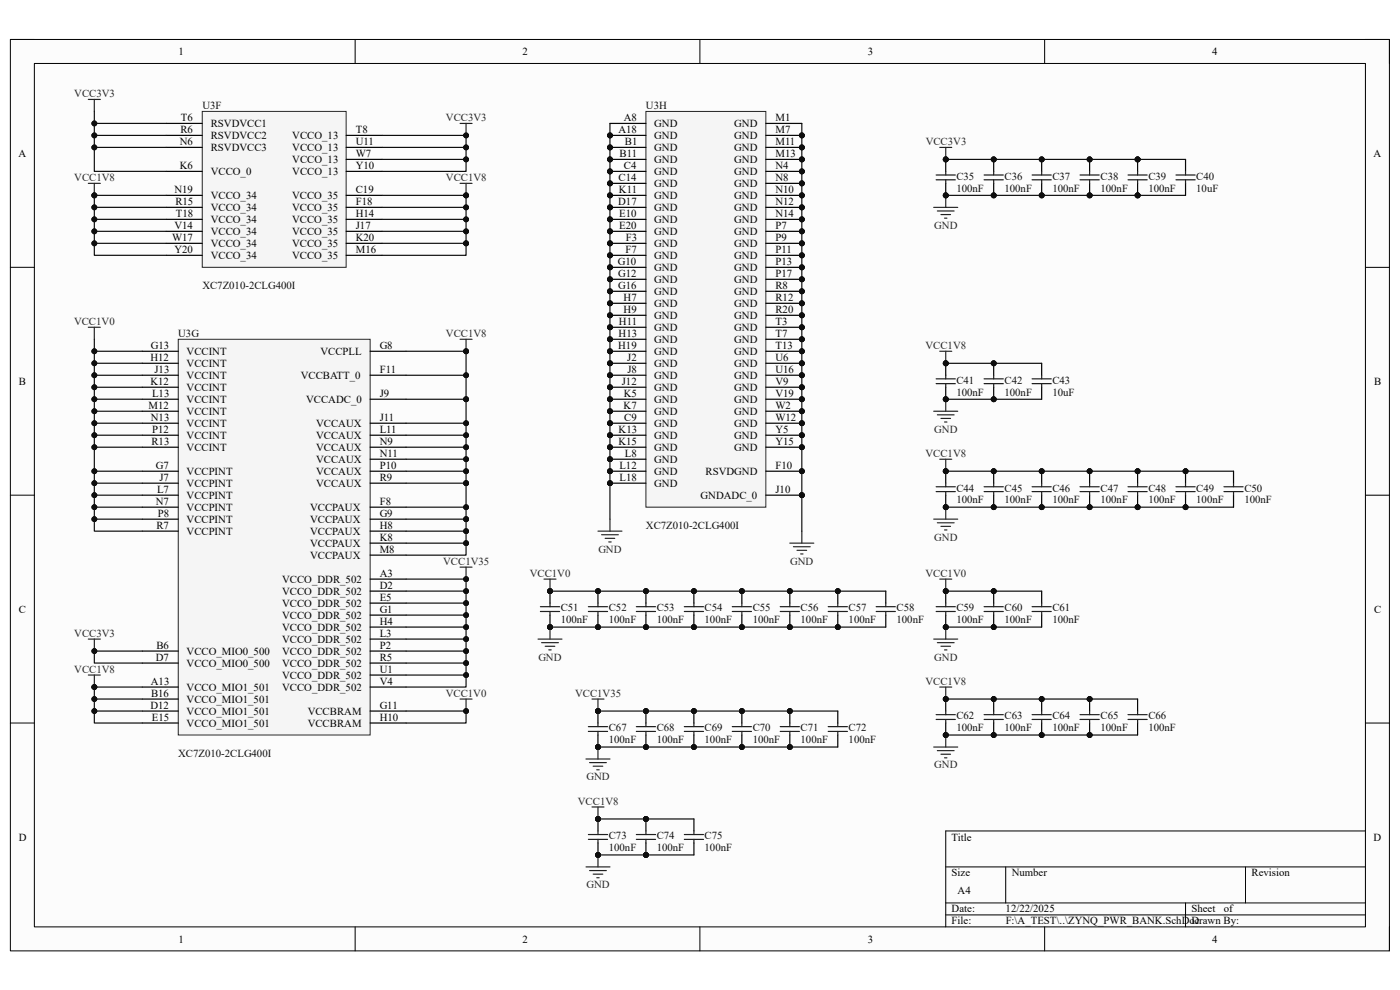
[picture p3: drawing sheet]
<svg xmlns="http://www.w3.org/2000/svg" width="297mm" height="210mm" viewBox="0 0 297 210" stroke-linecap="round" stroke-linejoin="round" font-family="sans-serif">
<defs><g id="words">
<g font-size="2.3">
<text x="37.9" y="11.7">1</text>
<text x="110.9" y="11.7">2</text>
<text x="184.1" y="11.7">3</text>
<text x="257.1" y="11.7">4</text>
<text x="38.3" y="28.2">R6</text>
<text x="38.4" y="25.7">T6</text>
<text x="44.7" y="26.9">RSVDVCC1</text>
<text x="44.7" y="29.5">RSVDVCC2</text>
<text x="62" y="29.5">VCCO_13</text>
<text x="75.5" y="28.2">T8</text>
<text x="131.2" y="28.2">A18</text>
<text x="132.3" y="25.7">A8</text>
<text x="138.8" y="29.5">GND</text>
<text x="138.8" y="26.9">GND</text>
<text x="155.8" y="29.5">GND</text>
<text x="155.8" y="26.9">GND</text>
<text x="164.5" y="28.2">M7</text>
<text x="164.5" y="25.7">M1</text>
<text x="3.9" y="33.3">A</text>
<text x="38.1" y="35.9">K6</text>
<text x="38.1" y="30.7">N6</text>
<text x="44.7" y="32">RSVDVCC3</text>
<text x="62" y="34.6">VCCO_13</text>
<text x="62" y="32">VCCO_13</text>
<text x="75.5" y="35.9">Y10</text>
<text x="75.5" y="33.3">W7</text>
<text x="75.5" y="30.7">U11</text>
<text x="131.4" y="33.3">B11</text>
<text x="132.4" y="35.9">C4</text>
<text x="132.6" y="30.7">B1</text>
<text x="138.8" y="34.6">GND</text>
<text x="138.8" y="32">GND</text>
<text x="155.8" y="34.6">GND</text>
<text x="155.8" y="32">GND</text>
<text x="164.5" y="35.9">N4</text>
<text x="164.5" y="33.3">M13</text>
<text x="164.5" y="30.7">M11</text>
<text x="291.4" y="33.3">A</text>
<text x="37" y="40.9">N19</text>
<text x="44.7" y="37.1">VCCO_0</text>
<text x="62" y="37.1">VCCO_13</text>
<text x="75.5" y="40.9">C19</text>
<text x="131.2" y="38.4">C14</text>
<text x="131.3" y="40.9">K11</text>
<text x="138.8" y="39.7">GND</text>
<text x="138.8" y="37.1">GND</text>
<text x="155.8" y="39.7">GND</text>
<text x="155.8" y="37.1">GND</text>
<text x="164.5" y="40.9">N10</text>
<text x="164.5" y="38.4">N8</text>
<text x="37.2" y="43.5">R15</text>
<text x="37.3" y="46">T18</text>
<text x="44.7" y="47.3">VCCO_34</text>
<text x="44.7" y="44.7">VCCO_34</text>
<text x="44.7" y="42.2">VCCO_34</text>
<text x="62" y="47.3">VCCO_35</text>
<text x="62" y="44.7">VCCO_35</text>
<text x="62" y="42.2">VCCO_35</text>
<text x="75.5" y="46">H14</text>
<text x="75.5" y="43.5">F18</text>
<text x="131.1" y="43.5">D17</text>
<text x="131.4" y="46">E10</text>
<text x="138.8" y="47.3">GND</text>
<text x="138.8" y="44.7">GND</text>
<text x="138.8" y="42.2">GND</text>
<text x="155.8" y="47.3">GND</text>
<text x="155.8" y="44.7">GND</text>
<text x="155.8" y="42.2">GND</text>
<text x="164.5" y="46">N14</text>
<text x="164.5" y="43.5">N12</text>
<text x="36.5" y="51.1">W17</text>
<text x="37" y="53.6">Y20</text>
<text x="37" y="48.6">V14</text>
<text x="44.7" y="52.4">VCCO_34</text>
<text x="44.7" y="49.8">VCCO_34</text>
<text x="62" y="52.4">VCCO_35</text>
<text x="62" y="49.8">VCCO_35</text>
<text x="75.5" y="53.6">M16</text>
<text x="75.5" y="51.1">K20</text>
<text x="75.5" y="48.6">J17</text>
<text x="131.4" y="48.6">E20</text>
<text x="132.7" y="53.6">F7</text>
<text x="132.8" y="51.1">F3</text>
<text x="138.8" y="52.4">GND</text>
<text x="138.8" y="49.8">GND</text>
<text x="155.8" y="52.4">GND</text>
<text x="155.8" y="49.8">GND</text>
<text x="164.5" y="53.6">P11</text>
<text x="164.5" y="51.1">P9</text>
<text x="164.5" y="48.6">P7</text>
<text x="44.7" y="54.9">VCCO_34</text>
<text x="62" y="54.9">VCCO_35</text>
<text x="131.1" y="56.2">G10</text>
<text x="131.1" y="58.7">G12</text>
<text x="138.8" y="60">GND</text>
<text x="138.8" y="57.4">GND</text>
<text x="138.8" y="54.9">GND</text>
<text x="155.8" y="60">GND</text>
<text x="155.8" y="57.4">GND</text>
<text x="155.8" y="54.9">GND</text>
<text x="164.5" y="58.7">P17</text>
<text x="164.5" y="56.2">P13</text>
<text x="131.1" y="61.3">G16</text>
<text x="132.3" y="63.8">H7</text>
<text x="138.8" y="65.1">GND</text>
<text x="138.8" y="62.6">GND</text>
<text x="155.8" y="65.1">GND</text>
<text x="155.8" y="62.6">GND</text>
<text x="164.5" y="63.8">R12</text>
<text x="164.5" y="61.3">R8</text>
<text x="131.2" y="71.5">H13</text>
<text x="131.3" y="68.9">H11</text>
<text x="132.3" y="66.4">H9</text>
<text x="138.8" y="70.2">GND</text>
<text x="138.8" y="67.6">GND</text>
<text x="155.8" y="70.2">GND</text>
<text x="155.8" y="67.6">GND</text>
<text x="164.5" y="71.5">T7</text>
<text x="164.5" y="68.9">T3</text>
<text x="164.5" y="66.4">R20</text>
<text x="31.9" y="76.5">H12</text>
<text x="32" y="74">G13</text>
<text x="39.6" y="77.8">VCCINT</text>
<text x="39.6" y="75.3">VCCINT</text>
<text x="68" y="75.3">VCCPLL</text>
<text x="80.6" y="74">G8</text>
<text x="131.1" y="74">H19</text>
<text x="133.1" y="76.5">J2</text>
<text x="138.8" y="77.8">GND</text>
<text x="138.8" y="75.3">GND</text>
<text x="138.8" y="72.7">GND</text>
<text x="155.8" y="77.8">GND</text>
<text x="155.8" y="75.3">GND</text>
<text x="155.8" y="72.7">GND</text>
<text x="164.5" y="76.5">U6</text>
<text x="164.5" y="74">T13</text>
<text x="4" y="81.6">B</text>
<text x="31.9" y="81.6">K12</text>
<text x="32.8" y="79.1">J13</text>
<text x="39.6" y="82.9">VCCINT</text>
<text x="39.6" y="80.3">VCCINT</text>
<text x="63.8" y="80.3">VCCBATT_0</text>
<text x="80.6" y="79.1">F11</text>
<text x="131.9" y="81.6">J12</text>
<text x="133.1" y="79.1">J8</text>
<text x="138.8" y="82.9">GND</text>
<text x="138.8" y="80.3">GND</text>
<text x="155.8" y="82.9">GND</text>
<text x="155.8" y="80.3">GND</text>
<text x="164.5" y="81.6">V9</text>
<text x="164.5" y="79.1">U16</text>
<text x="291.5" y="81.6">B</text>
<text x="31.5" y="86.7">M12</text>
<text x="32" y="89.3">N13</text>
<text x="32.3" y="84.2">L13</text>
<text x="39.6" y="88">VCCINT</text>
<text x="39.6" y="85.4">VCCINT</text>
<text x="64.9" y="85.4">VCCADC_0</text>
<text x="80.6" y="89.3">J11</text>
<text x="80.6" y="84.2">J9</text>
<text x="132.3" y="86.7">K7</text>
<text x="132.3" y="84.2">K5</text>
<text x="132.4" y="89.3">C9</text>
<text x="138.8" y="88">GND</text>
<text x="138.8" y="85.4">GND</text>
<text x="155.8" y="88">GND</text>
<text x="155.8" y="85.4">GND</text>
<text x="164.5" y="89.3">W12</text>
<text x="164.5" y="86.7">W2</text>
<text x="164.5" y="84.2">V19</text>
<text x="32.1" y="94.4">R13</text>
<text x="32.3" y="91.8">P12</text>
<text x="39.6" y="95.6">VCCINT</text>
<text x="39.6" y="93.1">VCCINT</text>
<text x="39.6" y="90.6">VCCINT</text>
<text x="67.1" y="95.6">VCCAUX</text>
<text x="67.1" y="93.1">VCCAUX</text>
<text x="67.1" y="90.6">VCCAUX</text>
<text x="80.6" y="94.4">N9</text>
<text x="80.6" y="91.8">L11</text>
<text x="131.2" y="94.4">K15</text>
<text x="131.2" y="91.8">K13</text>
<text x="138.8" y="95.6">GND</text>
<text x="138.8" y="93.1">GND</text>
<text x="138.8" y="90.6">GND</text>
<text x="155.8" y="95.6">GND</text>
<text x="155.8" y="93.1">GND</text>
<text x="155.8" y="90.6">GND</text>
<text x="164.5" y="94.4">Y15</text>
<text x="164.5" y="91.8">Y5</text>
<text x="33.1" y="99.4">G7</text>
<text x="33.8" y="102">J7</text>
<text x="39.6" y="100.7">VCCPINT</text>
<text x="67.1" y="98.2">VCCAUX</text>
<text x="67.1" y="100.7">VCCAUX</text>
<text x="80.6" y="96.9">N11</text>
<text x="80.6" y="102">R9</text>
<text x="80.6" y="99.4">P10</text>
<text x="131.4" y="99.4">L12</text>
<text x="131.4" y="102">L18</text>
<text x="132.6" y="96.9">L8</text>
<text x="138.8" y="100.7">GND</text>
<text x="138.8" y="98.2">GND</text>
<text x="149.7" y="100.7">RSVDGND</text>
<text x="164.5" y="99.4">F10</text>
<text x="33.1" y="107.1">N7</text>
<text x="33.3" y="104.5">L7</text>
<text x="39.6" y="105.8">VCCPINT</text>
<text x="39.6" y="103.3">VCCPINT</text>
<text x="67.1" y="103.3">VCCAUX</text>
<text x="80.6" y="107.1">F8</text>
<text x="138.8" y="103.3">GND</text>
<text x="148.6" y="105.8">GNDADC_0</text>
<text x="164.5" y="104.5">J10</text>
<text x="33.2" y="112.1">R7</text>
<text x="33.5" y="109.6">P8</text>
<text x="39.6" y="113.4">VCCPINT</text>
<text x="39.6" y="110.9">VCCPINT</text>
<text x="39.6" y="108.3">VCCPINT</text>
<text x="65.8" y="113.4">VCCPAUX</text>
<text x="65.8" y="108.3">VCCPAUX</text>
<text x="65.8" y="110.9">VCCPAUX</text>
<text x="80.6" y="112.1">H8</text>
<text x="80.6" y="109.6">G9</text>
<text x="65.8" y="118.5">VCCPAUX</text>
<text x="65.8" y="116">VCCPAUX</text>
<text x="80.6" y="117.3">M8</text>
<text x="80.6" y="114.7">K8</text>
<text x="59.9" y="123.6">VCCO_DDR_502</text>
<text x="80.6" y="124.9">D2</text>
<text x="80.6" y="122.3">A3</text>
<text x="4" y="130">C</text>
<text x="59.9" y="131.2">VCCO_DDR_502</text>
<text x="59.9" y="128.7">VCCO_DDR_502</text>
<text x="59.9" y="126.2">VCCO_DDR_502</text>
<text x="80.6" y="130">G1</text>
<text x="80.6" y="127.4">E5</text>
<text x="291.5" y="130">C</text>
<text x="33.2" y="137.6">B6</text>
<text x="59.9" y="136.3">VCCO_DDR_502</text>
<text x="59.9" y="133.8">VCCO_DDR_502</text>
<text x="80.6" y="137.6">P2</text>
<text x="80.6" y="135">L3</text>
<text x="80.6" y="132.5">H4</text>
<text x="33.1" y="140.1">D7</text>
<text x="39.6" y="141.4">VCCO_MIO0_500</text>
<text x="39.6" y="138.9">VCCO_MIO0_500</text>
<text x="59.9" y="144">VCCO_DDR_502</text>
<text x="59.9" y="141.4">VCCO_DDR_502</text>
<text x="59.9" y="138.9">VCCO_DDR_502</text>
<text x="80.6" y="142.7">U1</text>
<text x="80.6" y="140.1">R5</text>
<text x="32" y="145.2">A13</text>
<text x="32" y="147.8">B16</text>
<text x="39.6" y="149.1">VCCO_MIO1_501</text>
<text x="39.6" y="146.5">VCCO_MIO1_501</text>
<text x="59.9" y="146.5">VCCO_DDR_502</text>
<text x="80.6" y="145.2">V4</text>
<text x="31.9" y="150.3">D12</text>
<text x="32.2" y="152.9">E15</text>
<text x="39.6" y="154.1">VCCO_MIO1_501</text>
<text x="39.6" y="151.6">VCCO_MIO1_501</text>
<text x="65.3" y="154.1">VCCBRAM</text>
<text x="65.3" y="151.6">VCCBRAM</text>
<text x="80.6" y="152.9">H10</text>
<text x="80.6" y="150.3">G11</text>
<text x="4" y="178.3">D</text>
<text x="201.9" y="178.3">Title</text>
<text x="291.4" y="178.3">D</text>
<text x="201.9" y="185.9">Size</text>
<text x="214.6" y="185.9">Number</text>
<text x="265.5" y="185.9">Revision</text>
<text x="203.2" y="189.7">A4</text>
<text x="201.9" y="193.5">Date:</text>
<text x="201.9" y="196.1">File:</text>
<text x="213.3" y="193.5">12/22/2025</text>
<text x="213.4" y="196.1">F:\A_TEST\..\ZYNQ_PWR_BANK.SchDoc</text>
<text x="252.8" y="193.5">Sheet</text>
<text x="252.8" y="196.1">Drawn By:</text>
<text x="259.6" y="193.5">of</text>
<text x="37.9" y="199.9">1</text>
<text x="110.9" y="199.9">2</text>
<text x="184.1" y="199.9">3</text>
<text x="257.1" y="199.9">4</text>
</g>
<g font-size="2.3" fill="#262626">
<text x="15.7" y="20.6">VCC3V3</text>
<text x="94.6" y="25.7">VCC3V3</text>
<text x="196.4" y="30.7">VCC3V3</text>
<text x="15.7" y="38.4">VCC1V8</text>
<text x="94.6" y="38.4">VCC1V8</text>
<text x="198.2" y="48.6">GND</text>
<text x="15.7" y="68.9">VCC1V0</text>
<text x="94.6" y="71.5">VCC1V8</text>
<text x="196.3" y="74">VCC1V8</text>
<text x="198.2" y="91.8">GND</text>
<text x="196.3" y="96.9">VCC1V8</text>
<text x="94" y="119.8">VCC1V35</text>
<text x="127" y="117.3">GND</text>
<text x="167.6" y="119.8">GND</text>
<text x="198.2" y="114.7">GND</text>
<text x="112.4" y="122.3">VCC1V0</text>
<text x="196.3" y="122.3">VCC1V0</text>
<text x="15.7" y="135">VCC3V3</text>
<text x="15.7" y="142.7">VCC1V8</text>
<text x="114.2" y="140.1">GND</text>
<text x="198.2" y="140.1">GND</text>
<text x="94.6" y="147.8">VCC1V0</text>
<text x="122" y="147.8">VCC1V35</text>
<text x="196.3" y="145.2">VCC1V8</text>
<text x="124.4" y="165.6">GND</text>
<text x="198.2" y="163">GND</text>
<text x="122.6" y="170.7">VCC1V8</text>
<text x="124.4" y="188.5">GND</text>
</g>
<g font-size="2.3" fill="#0e0e0e">
<text x="42.9" y="23.1">U3F</text>
<text x="137" y="23.1">U3H</text>
<text x="202.9" y="40.7">100nF</text>
<text x="202.9" y="38.1">C35</text>
<text x="213.1" y="40.7">100nF</text>
<text x="213.1" y="38.1">C36</text>
<text x="223.3" y="40.7">100nF</text>
<text x="223.3" y="38.1">C37</text>
<text x="233.5" y="40.7">100nF</text>
<text x="233.5" y="38.1">C38</text>
<text x="243.6" y="40.7">100nF</text>
<text x="243.6" y="38.1">C39</text>
<text x="253.8" y="40.7">10uF</text>
<text x="253.8" y="38.1">C40</text>
<text x="42.9" y="61.3">XC7Z010-2CLG400I</text>
<text x="37.8" y="71.5">U3G</text>
<text x="202.9" y="83.9">100nF</text>
<text x="202.9" y="81.4">C41</text>
<text x="213.1" y="83.9">100nF</text>
<text x="213.1" y="81.4">C42</text>
<text x="223.3" y="83.9">10uF</text>
<text x="223.3" y="81.4">C43</text>
<text x="202.9" y="106.8">100nF</text>
<text x="202.9" y="104.3">C44</text>
<text x="213.1" y="106.8">100nF</text>
<text x="213.1" y="104.3">C45</text>
<text x="223.3" y="106.8">100nF</text>
<text x="223.3" y="104.3">C46</text>
<text x="233.5" y="106.8">100nF</text>
<text x="233.5" y="104.3">C47</text>
<text x="243.6" y="106.8">100nF</text>
<text x="243.6" y="104.3">C48</text>
<text x="253.8" y="106.8">100nF</text>
<text x="253.8" y="104.3">C49</text>
<text x="264" y="106.8">100nF</text>
<text x="264" y="104.3">C50</text>
<text x="137" y="112.1">XC7Z010-2CLG400I</text>
<text x="119" y="129.7">C51</text>
<text x="129.2" y="129.7">C52</text>
<text x="139.3" y="129.7">C53</text>
<text x="149.5" y="129.7">C54</text>
<text x="159.7" y="129.7">C55</text>
<text x="169.8" y="129.7">C56</text>
<text x="180" y="129.7">C57</text>
<text x="190.2" y="129.7">C58</text>
<text x="202.9" y="129.7">C59</text>
<text x="213.1" y="129.7">C60</text>
<text x="223.3" y="129.7">C61</text>
<text x="119" y="132.2">100nF</text>
<text x="129.2" y="132.2">100nF</text>
<text x="139.3" y="132.2">100nF</text>
<text x="149.5" y="132.2">100nF</text>
<text x="159.7" y="132.2">100nF</text>
<text x="169.8" y="132.2">100nF</text>
<text x="180" y="132.2">100nF</text>
<text x="190.2" y="132.2">100nF</text>
<text x="202.9" y="132.2">100nF</text>
<text x="213.1" y="132.2">100nF</text>
<text x="223.3" y="132.2">100nF</text>
<text x="129.2" y="155.2">C67</text>
<text x="139.3" y="155.2">C68</text>
<text x="149.5" y="155.2">C69</text>
<text x="159.7" y="155.2">C70</text>
<text x="169.8" y="155.2">C71</text>
<text x="180" y="155.2">C72</text>
<text x="202.9" y="155.2">100nF</text>
<text x="202.9" y="152.6">C62</text>
<text x="213.1" y="155.2">100nF</text>
<text x="213.1" y="152.6">C63</text>
<text x="223.3" y="155.2">100nF</text>
<text x="223.3" y="152.6">C64</text>
<text x="233.5" y="155.2">100nF</text>
<text x="233.5" y="152.6">C65</text>
<text x="243.6" y="155.2">100nF</text>
<text x="243.6" y="152.6">C66</text>
<text x="37.8" y="160.5">XC7Z010-2CLG400I</text>
<text x="129.2" y="157.7">100nF</text>
<text x="139.3" y="157.7">100nF</text>
<text x="149.5" y="157.7">100nF</text>
<text x="159.7" y="157.7">100nF</text>
<text x="169.8" y="157.7">100nF</text>
<text x="180" y="157.7">100nF</text>
<text x="129.2" y="178.1">C73</text>
<text x="139.3" y="178.1">C74</text>
<text x="149.5" y="178.1">C75</text>
<text x="129.2" y="180.6">100nF</text>
<text x="139.3" y="180.6">100nF</text>
<text x="149.5" y="180.6">100nF</text>
</g>
</g></defs>
<path d="M2.2 8.4h292.6v193.3h-292.6z" fill-rule="evenodd" fill="#fcfcfc"/>
<path d="M2.2 8.4h292.6v193.3h-292.6z" fill="none" stroke="#000" stroke-width=".21"/>
<path d="M7.3 13.5h282.4v183.1h-282.4z" fill-rule="evenodd" fill="#fcfcfc"/>
<g fill="none" stroke="#000" stroke-width=".21">
<path d="M2.2 8.4h5.1M7.3 13.5h282.4v183.1h-282.4zM75.3 8.4v5.1M148.5 8.4v5.1M221.6 8.4v5.1M289.7 8.4h5.1v5.1M2.2 56.7h5.1M289.7 56.7h5.1M2.2 105h5.1M289.7 105.1h5.1M2.2 153.4h5.1M289.7 153.4h5.1"/>
<path d="M289.7 176.3h-89.1v20.3M75.3 196.6v5.1M148.5 196.6v5.1M200.6 183.9h89.1M200.6 191.5h89.1M200.6 194.1h89.1M213.4 183.9v7.6M221.6 196.6v5.1M251.5 191.5v5.1M264.2 183.9v7.6M294.8 196.6v5.1"/>
</g>
<path d="M42.9 23.6h30.5v33.1h-30.5z" fill-rule="evenodd" fill="#f5f5f5"/>
<path d="M42.9 23.6h30.5v33.1h-30.5z" fill="none" stroke="#262626" stroke-width=".21"/>
<g fill="none" stroke="#000" stroke-width=".25">
<path d="M35.3 36.4h7.6M35.3 31.3h7.6M35.3 28.7h7.6M35.3 26.2h7.6M73.4 36.4h7.7M73.4 33.8h7.7M73.4 31.3h7.7M73.4 28.7h7.7M35.3 54.2h7.6M35.3 51.6h7.6M35.3 49.1h7.6M35.3 46.5h7.6"/>
<path d="M35.3 44h7.6M35.3 41.4h7.6M73.4 54.2h7.7M73.4 51.6h7.7M73.4 49.1h7.7M73.4 46.5h7.7M73.4 44h7.7M73.4 41.4h7.7"/>
</g>
<path d="M37.8 72h40.7v83.9h-40.7z" fill-rule="evenodd" fill="#f5f5f5"/>
<path d="M37.8 72h40.7v83.9h-40.7z" fill="none" stroke="#262626" stroke-width=".21"/>
<g fill="none" stroke="#000" stroke-width=".25">
<path d="M30.2 74.5h7.6M30.2 79.6h7.6M30.2 77.1h7.6M78.5 74.5h7.7M78.5 79.6h7.7M30.2 84.7h7.6M30.2 82.1h7.6M30.2 100h7.6M30.2 94.9h7.6M30.2 92.3h7.6M30.2 89.8h7.6M30.2 87.2h7.6"/>
<path d="M78.5 100h7.7M78.5 97.4h7.7M78.5 94.9h7.7M78.5 92.3h7.7M78.5 89.8h7.7M78.5 84.7h7.7M30.2 112.7h7.6M30.2 110.1h7.6M30.2 107.6h7.6M30.2 105h7.6M30.2 102.5h7.6M78.5 112.7h7.7"/>
<path d="M78.5 110.1h7.7M78.5 107.6h7.7M78.5 102.5h7.7M78.5 117.8h7.7M78.5 115.2h7.7M30.2 138.1h7.6M78.5 138.1h7.7M78.5 135.6h7.7M78.5 133h7.7M78.5 130.5h7.7M78.5 127.9h7.7M78.5 125.4h7.7"/>
<path d="M78.5 122.9h7.7M30.2 153.4h7.6M30.2 150.8h7.6M30.2 148.3h7.6M30.2 145.7h7.6M30.2 140.7h7.6M78.5 153.4h7.7M78.5 150.8h7.7M78.5 145.7h7.7M78.5 140.7h7.7M78.5 143.2h7.7"/>
</g>
<circle cx="170.1" cy="94.9" r=".51" fill="#0e0e0e"/>
<circle cx="170.1" cy="94.9" r=".51" fill="none" stroke="#0e0e0e" stroke-width=".21"/>
<circle cx="170.1" cy="92.3" r=".51" fill="#0e0e0e"/>
<circle cx="170.1" cy="92.3" r=".51" fill="none" stroke="#0e0e0e" stroke-width=".21"/>
<circle cx="170.1" cy="89.8" r=".51" fill="#0e0e0e"/>
<circle cx="170.1" cy="89.8" r=".51" fill="none" stroke="#0e0e0e" stroke-width=".21"/>
<circle cx="170.1" cy="87.2" r=".51" fill="#0e0e0e"/>
<circle cx="170.1" cy="87.2" r=".51" fill="none" stroke="#0e0e0e" stroke-width=".21"/>
<circle cx="170.1" cy="84.7" r=".51" fill="#0e0e0e"/>
<circle cx="170.1" cy="84.7" r=".51" fill="none" stroke="#0e0e0e" stroke-width=".21"/>
<circle cx="170.1" cy="82.1" r=".51" fill="#0e0e0e"/>
<circle cx="170.1" cy="82.1" r=".51" fill="none" stroke="#0e0e0e" stroke-width=".21"/>
<circle cx="170.1" cy="79.6" r=".51" fill="#0e0e0e"/>
<circle cx="170.1" cy="79.6" r=".51" fill="none" stroke="#0e0e0e" stroke-width=".21"/>
<circle cx="170.1" cy="77.1" r=".51" fill="#0e0e0e"/>
<circle cx="170.1" cy="77.1" r=".51" fill="none" stroke="#0e0e0e" stroke-width=".21"/>
<circle cx="170.1" cy="74.5" r=".51" fill="#0e0e0e"/>
<circle cx="170.1" cy="74.5" r=".51" fill="none" stroke="#0e0e0e" stroke-width=".21"/>
<circle cx="170.1" cy="72" r=".51" fill="#0e0e0e"/>
<circle cx="170.1" cy="72" r=".51" fill="none" stroke="#0e0e0e" stroke-width=".21"/>
<circle cx="170.1" cy="69.4" r=".51" fill="#0e0e0e"/>
<circle cx="170.1" cy="69.4" r=".51" fill="none" stroke="#0e0e0e" stroke-width=".21"/>
<circle cx="170.1" cy="66.9" r=".51" fill="#0e0e0e"/>
<circle cx="170.1" cy="66.9" r=".51" fill="none" stroke="#0e0e0e" stroke-width=".21"/>
<circle cx="170.1" cy="64.3" r=".51" fill="#0e0e0e"/>
<circle cx="170.1" cy="64.3" r=".51" fill="none" stroke="#0e0e0e" stroke-width=".21"/>
<circle cx="170.1" cy="61.8" r=".51" fill="#0e0e0e"/>
<circle cx="170.1" cy="61.8" r=".51" fill="none" stroke="#0e0e0e" stroke-width=".21"/>
<circle cx="170.1" cy="59.3" r=".51" fill="#0e0e0e"/>
<circle cx="170.1" cy="59.3" r=".51" fill="none" stroke="#0e0e0e" stroke-width=".21"/>
<circle cx="170.1" cy="56.7" r=".51" fill="#0e0e0e"/>
<circle cx="170.1" cy="56.7" r=".51" fill="none" stroke="#0e0e0e" stroke-width=".21"/>
<circle cx="170.1" cy="54.2" r=".51" fill="#0e0e0e"/>
<circle cx="170.1" cy="54.2" r=".51" fill="none" stroke="#0e0e0e" stroke-width=".21"/>
<circle cx="170.1" cy="51.6" r=".51" fill="#0e0e0e"/>
<circle cx="170.1" cy="51.6" r=".51" fill="none" stroke="#0e0e0e" stroke-width=".21"/>
<circle cx="170.1" cy="49.1" r=".51" fill="#0e0e0e"/>
<circle cx="170.1" cy="49.1" r=".51" fill="none" stroke="#0e0e0e" stroke-width=".21"/>
<circle cx="170.1" cy="46.5" r=".51" fill="#0e0e0e"/>
<circle cx="170.1" cy="46.5" r=".51" fill="none" stroke="#0e0e0e" stroke-width=".21"/>
<circle cx="170.1" cy="44" r=".51" fill="#0e0e0e"/>
<circle cx="170.1" cy="44" r=".51" fill="none" stroke="#0e0e0e" stroke-width=".21"/>
<circle cx="170.1" cy="41.4" r=".51" fill="#0e0e0e"/>
<circle cx="170.1" cy="41.4" r=".51" fill="none" stroke="#0e0e0e" stroke-width=".21"/>
<circle cx="170.1" cy="38.9" r=".51" fill="#0e0e0e"/>
<circle cx="170.1" cy="38.9" r=".51" fill="none" stroke="#0e0e0e" stroke-width=".21"/>
<circle cx="170.1" cy="36.4" r=".51" fill="#0e0e0e"/>
<circle cx="170.1" cy="36.4" r=".51" fill="none" stroke="#0e0e0e" stroke-width=".21"/>
<circle cx="170.1" cy="33.8" r=".51" fill="#0e0e0e"/>
<circle cx="170.1" cy="33.8" r=".51" fill="none" stroke="#0e0e0e" stroke-width=".21"/>
<circle cx="170.1" cy="31.3" r=".51" fill="#0e0e0e"/>
<circle cx="170.1" cy="31.3" r=".51" fill="none" stroke="#0e0e0e" stroke-width=".21"/>
<circle cx="170.1" cy="28.7" r=".51" fill="#0e0e0e"/>
<circle cx="170.1" cy="28.7" r=".51" fill="none" stroke="#0e0e0e" stroke-width=".21"/>
<circle cx="129.4" cy="102.5" r=".51" fill="#0e0e0e"/>
<circle cx="129.4" cy="102.5" r=".51" fill="none" stroke="#0e0e0e" stroke-width=".21"/>
<circle cx="129.4" cy="100" r=".51" fill="#0e0e0e"/>
<circle cx="129.4" cy="100" r=".51" fill="none" stroke="#0e0e0e" stroke-width=".21"/>
<circle cx="129.4" cy="97.4" r=".51" fill="#0e0e0e"/>
<circle cx="129.4" cy="97.4" r=".51" fill="none" stroke="#0e0e0e" stroke-width=".21"/>
<circle cx="129.4" cy="94.9" r=".51" fill="#0e0e0e"/>
<circle cx="129.4" cy="94.9" r=".51" fill="none" stroke="#0e0e0e" stroke-width=".21"/>
<circle cx="129.4" cy="92.3" r=".51" fill="#0e0e0e"/>
<circle cx="129.4" cy="92.3" r=".51" fill="none" stroke="#0e0e0e" stroke-width=".21"/>
<circle cx="129.4" cy="89.8" r=".51" fill="#0e0e0e"/>
<circle cx="129.4" cy="89.8" r=".51" fill="none" stroke="#0e0e0e" stroke-width=".21"/>
<circle cx="129.4" cy="87.2" r=".51" fill="#0e0e0e"/>
<circle cx="129.4" cy="87.2" r=".51" fill="none" stroke="#0e0e0e" stroke-width=".21"/>
<circle cx="129.4" cy="84.7" r=".51" fill="#0e0e0e"/>
<circle cx="129.4" cy="84.7" r=".51" fill="none" stroke="#0e0e0e" stroke-width=".21"/>
<circle cx="129.4" cy="82.1" r=".51" fill="#0e0e0e"/>
<circle cx="129.4" cy="82.1" r=".51" fill="none" stroke="#0e0e0e" stroke-width=".21"/>
<circle cx="129.4" cy="79.6" r=".51" fill="#0e0e0e"/>
<circle cx="129.4" cy="79.6" r=".51" fill="none" stroke="#0e0e0e" stroke-width=".21"/>
<circle cx="129.4" cy="77.1" r=".51" fill="#0e0e0e"/>
<circle cx="129.4" cy="77.1" r=".51" fill="none" stroke="#0e0e0e" stroke-width=".21"/>
<circle cx="129.4" cy="74.5" r=".51" fill="#0e0e0e"/>
<circle cx="129.4" cy="74.5" r=".51" fill="none" stroke="#0e0e0e" stroke-width=".21"/>
<circle cx="129.4" cy="72" r=".51" fill="#0e0e0e"/>
<circle cx="129.4" cy="72" r=".51" fill="none" stroke="#0e0e0e" stroke-width=".21"/>
<circle cx="129.4" cy="69.4" r=".51" fill="#0e0e0e"/>
<circle cx="129.4" cy="69.4" r=".51" fill="none" stroke="#0e0e0e" stroke-width=".21"/>
<circle cx="129.4" cy="66.9" r=".51" fill="#0e0e0e"/>
<circle cx="129.4" cy="66.9" r=".51" fill="none" stroke="#0e0e0e" stroke-width=".21"/>
<circle cx="129.4" cy="64.3" r=".51" fill="#0e0e0e"/>
<circle cx="129.4" cy="64.3" r=".51" fill="none" stroke="#0e0e0e" stroke-width=".21"/>
<circle cx="129.4" cy="61.8" r=".51" fill="#0e0e0e"/>
<circle cx="129.4" cy="61.8" r=".51" fill="none" stroke="#0e0e0e" stroke-width=".21"/>
<circle cx="129.4" cy="59.3" r=".51" fill="#0e0e0e"/>
<circle cx="129.4" cy="59.3" r=".51" fill="none" stroke="#0e0e0e" stroke-width=".21"/>
<circle cx="129.4" cy="56.7" r=".51" fill="#0e0e0e"/>
<circle cx="129.4" cy="56.7" r=".51" fill="none" stroke="#0e0e0e" stroke-width=".21"/>
<circle cx="129.4" cy="54.2" r=".51" fill="#0e0e0e"/>
<circle cx="129.4" cy="54.2" r=".51" fill="none" stroke="#0e0e0e" stroke-width=".21"/>
<circle cx="129.4" cy="51.6" r=".51" fill="#0e0e0e"/>
<circle cx="129.4" cy="51.6" r=".51" fill="none" stroke="#0e0e0e" stroke-width=".21"/>
<circle cx="129.4" cy="49.1" r=".51" fill="#0e0e0e"/>
<circle cx="129.4" cy="49.1" r=".51" fill="none" stroke="#0e0e0e" stroke-width=".21"/>
<circle cx="129.4" cy="46.5" r=".51" fill="#0e0e0e"/>
<circle cx="129.4" cy="46.5" r=".51" fill="none" stroke="#0e0e0e" stroke-width=".21"/>
<circle cx="129.4" cy="44" r=".51" fill="#0e0e0e"/>
<circle cx="129.4" cy="44" r=".51" fill="none" stroke="#0e0e0e" stroke-width=".21"/>
<circle cx="129.4" cy="41.4" r=".51" fill="#0e0e0e"/>
<circle cx="129.4" cy="41.4" r=".51" fill="none" stroke="#0e0e0e" stroke-width=".21"/>
<circle cx="129.4" cy="38.9" r=".51" fill="#0e0e0e"/>
<circle cx="129.4" cy="38.9" r=".51" fill="none" stroke="#0e0e0e" stroke-width=".21"/>
<circle cx="129.4" cy="36.4" r=".51" fill="#0e0e0e"/>
<circle cx="129.4" cy="36.4" r=".51" fill="none" stroke="#0e0e0e" stroke-width=".21"/>
<circle cx="129.4" cy="33.8" r=".51" fill="#0e0e0e"/>
<circle cx="129.4" cy="33.8" r=".51" fill="none" stroke="#0e0e0e" stroke-width=".21"/>
<circle cx="129.4" cy="31.3" r=".51" fill="#0e0e0e"/>
<circle cx="129.4" cy="31.3" r=".51" fill="none" stroke="#0e0e0e" stroke-width=".21"/>
<circle cx="129.4" cy="28.7" r=".51" fill="#0e0e0e"/>
<circle cx="129.4" cy="28.7" r=".51" fill="none" stroke="#0e0e0e" stroke-width=".21"/>
<circle cx="170.1" cy="100" r=".51" fill="#0e0e0e"/>
<circle cx="170.1" cy="100" r=".51" fill="none" stroke="#0e0e0e" stroke-width=".21"/>
<circle cx="170.1" cy="105" r=".51" fill="#0e0e0e"/>
<circle cx="170.1" cy="105" r=".51" fill="none" stroke="#0e0e0e" stroke-width=".21"/>
<path d="M137 23.6h25.5v84h-25.5z" fill-rule="evenodd" fill="#f5f5f5"/>
<path d="M137 23.6h25.5v84h-25.5z" fill="none" stroke="#262626" stroke-width=".21"/>
<path d="M162.5 94.9h7.6" fill="none" stroke="#000" stroke-width=".25"/>
<circle cx="170.1" cy="94.9" r=".51" fill="#0e0e0e"/>
<circle cx="170.1" cy="94.9" r=".51" fill="none" stroke="#0e0e0e" stroke-width=".21"/>
<path d="M162.5 92.3h7.6" fill="none" stroke="#000" stroke-width=".25"/>
<circle cx="170.1" cy="92.3" r=".51" fill="#0e0e0e"/>
<circle cx="170.1" cy="92.3" r=".51" fill="none" stroke="#0e0e0e" stroke-width=".21"/>
<path d="M162.5 89.8h7.6" fill="none" stroke="#000" stroke-width=".25"/>
<circle cx="170.1" cy="89.8" r=".51" fill="#0e0e0e"/>
<circle cx="170.1" cy="89.8" r=".51" fill="none" stroke="#0e0e0e" stroke-width=".21"/>
<path d="M162.5 87.2h7.6" fill="none" stroke="#000" stroke-width=".25"/>
<circle cx="170.1" cy="87.2" r=".51" fill="#0e0e0e"/>
<circle cx="170.1" cy="87.2" r=".51" fill="none" stroke="#0e0e0e" stroke-width=".21"/>
<path d="M162.5 84.7h7.6" fill="none" stroke="#000" stroke-width=".25"/>
<circle cx="170.1" cy="84.7" r=".51" fill="#0e0e0e"/>
<circle cx="170.1" cy="84.7" r=".51" fill="none" stroke="#0e0e0e" stroke-width=".21"/>
<path d="M162.5 82.1h7.6" fill="none" stroke="#000" stroke-width=".25"/>
<circle cx="170.1" cy="82.1" r=".51" fill="#0e0e0e"/>
<circle cx="170.1" cy="82.1" r=".51" fill="none" stroke="#0e0e0e" stroke-width=".21"/>
<path d="M162.5 79.6h7.6" fill="none" stroke="#000" stroke-width=".25"/>
<circle cx="170.1" cy="79.6" r=".51" fill="#0e0e0e"/>
<circle cx="170.1" cy="79.6" r=".51" fill="none" stroke="#0e0e0e" stroke-width=".21"/>
<path d="M162.5 77.1h7.6" fill="none" stroke="#000" stroke-width=".25"/>
<circle cx="170.1" cy="77.1" r=".51" fill="#0e0e0e"/>
<circle cx="170.1" cy="77.1" r=".51" fill="none" stroke="#0e0e0e" stroke-width=".21"/>
<path d="M162.5 74.5h7.6" fill="none" stroke="#000" stroke-width=".25"/>
<circle cx="170.1" cy="74.5" r=".51" fill="#0e0e0e"/>
<circle cx="170.1" cy="74.5" r=".51" fill="none" stroke="#0e0e0e" stroke-width=".21"/>
<path d="M162.5 72h7.6" fill="none" stroke="#000" stroke-width=".25"/>
<circle cx="170.1" cy="72" r=".51" fill="#0e0e0e"/>
<circle cx="170.1" cy="72" r=".51" fill="none" stroke="#0e0e0e" stroke-width=".21"/>
<path d="M162.5 69.4h7.6" fill="none" stroke="#000" stroke-width=".25"/>
<circle cx="170.1" cy="69.4" r=".51" fill="#0e0e0e"/>
<circle cx="170.1" cy="69.4" r=".51" fill="none" stroke="#0e0e0e" stroke-width=".21"/>
<path d="M162.5 66.9h7.6" fill="none" stroke="#000" stroke-width=".25"/>
<circle cx="170.1" cy="66.9" r=".51" fill="#0e0e0e"/>
<circle cx="170.1" cy="66.9" r=".51" fill="none" stroke="#0e0e0e" stroke-width=".21"/>
<path d="M162.5 64.3h7.6" fill="none" stroke="#000" stroke-width=".25"/>
<circle cx="170.1" cy="64.3" r=".51" fill="#0e0e0e"/>
<circle cx="170.1" cy="64.3" r=".51" fill="none" stroke="#0e0e0e" stroke-width=".21"/>
<path d="M162.5 61.8h7.6" fill="none" stroke="#000" stroke-width=".25"/>
<circle cx="170.1" cy="61.8" r=".51" fill="#0e0e0e"/>
<circle cx="170.1" cy="61.8" r=".51" fill="none" stroke="#0e0e0e" stroke-width=".21"/>
<path d="M162.5 59.3h7.6" fill="none" stroke="#000" stroke-width=".25"/>
<circle cx="170.1" cy="59.3" r=".51" fill="#0e0e0e"/>
<circle cx="170.1" cy="59.3" r=".51" fill="none" stroke="#0e0e0e" stroke-width=".21"/>
<path d="M162.5 56.7h7.6" fill="none" stroke="#000" stroke-width=".25"/>
<circle cx="170.1" cy="56.7" r=".51" fill="#0e0e0e"/>
<circle cx="170.1" cy="56.7" r=".51" fill="none" stroke="#0e0e0e" stroke-width=".21"/>
<path d="M162.5 54.2h7.6" fill="none" stroke="#000" stroke-width=".25"/>
<circle cx="170.1" cy="54.2" r=".51" fill="#0e0e0e"/>
<circle cx="170.1" cy="54.2" r=".51" fill="none" stroke="#0e0e0e" stroke-width=".21"/>
<path d="M162.5 51.6h7.6" fill="none" stroke="#000" stroke-width=".25"/>
<circle cx="170.1" cy="51.6" r=".51" fill="#0e0e0e"/>
<circle cx="170.1" cy="51.6" r=".51" fill="none" stroke="#0e0e0e" stroke-width=".21"/>
<path d="M162.5 49.1h7.6" fill="none" stroke="#000" stroke-width=".25"/>
<circle cx="170.1" cy="49.1" r=".51" fill="#0e0e0e"/>
<circle cx="170.1" cy="49.1" r=".51" fill="none" stroke="#0e0e0e" stroke-width=".21"/>
<path d="M162.5 46.5h7.6" fill="none" stroke="#000" stroke-width=".25"/>
<circle cx="170.1" cy="46.5" r=".51" fill="#0e0e0e"/>
<circle cx="170.1" cy="46.5" r=".51" fill="none" stroke="#0e0e0e" stroke-width=".21"/>
<path d="M162.5 44h7.6" fill="none" stroke="#000" stroke-width=".25"/>
<circle cx="170.1" cy="44" r=".51" fill="#0e0e0e"/>
<circle cx="170.1" cy="44" r=".51" fill="none" stroke="#0e0e0e" stroke-width=".21"/>
<path d="M162.5 41.4h7.6" fill="none" stroke="#000" stroke-width=".25"/>
<circle cx="170.1" cy="41.4" r=".51" fill="#0e0e0e"/>
<circle cx="170.1" cy="41.4" r=".51" fill="none" stroke="#0e0e0e" stroke-width=".21"/>
<path d="M162.5 38.9h7.6" fill="none" stroke="#000" stroke-width=".25"/>
<circle cx="170.1" cy="38.9" r=".51" fill="#0e0e0e"/>
<circle cx="170.1" cy="38.9" r=".51" fill="none" stroke="#0e0e0e" stroke-width=".21"/>
<path d="M162.5 36.4h7.6" fill="none" stroke="#000" stroke-width=".25"/>
<circle cx="170.1" cy="36.4" r=".51" fill="#0e0e0e"/>
<circle cx="170.1" cy="36.4" r=".51" fill="none" stroke="#0e0e0e" stroke-width=".21"/>
<path d="M162.5 33.8h7.6" fill="none" stroke="#000" stroke-width=".25"/>
<circle cx="170.1" cy="33.8" r=".51" fill="#0e0e0e"/>
<circle cx="170.1" cy="33.8" r=".51" fill="none" stroke="#0e0e0e" stroke-width=".21"/>
<path d="M162.5 31.3h7.6" fill="none" stroke="#000" stroke-width=".25"/>
<circle cx="170.1" cy="31.3" r=".51" fill="#0e0e0e"/>
<circle cx="170.1" cy="31.3" r=".51" fill="none" stroke="#0e0e0e" stroke-width=".21"/>
<path d="M162.5 28.7h7.6" fill="none" stroke="#000" stroke-width=".25"/>
<circle cx="170.1" cy="28.7" r=".51" fill="#0e0e0e"/>
<circle cx="170.1" cy="28.7" r=".51" fill="none" stroke="#0e0e0e" stroke-width=".21"/>
<path d="M162.5 26.2h7.6M129.4 102.5h7.6" fill="none" stroke="#000" stroke-width=".25"/>
<circle cx="129.4" cy="102.5" r=".51" fill="#0e0e0e"/>
<circle cx="129.4" cy="102.5" r=".51" fill="none" stroke="#0e0e0e" stroke-width=".21"/>
<path d="M129.4 100h7.6" fill="none" stroke="#000" stroke-width=".25"/>
<circle cx="129.4" cy="100" r=".51" fill="#0e0e0e"/>
<circle cx="129.4" cy="100" r=".51" fill="none" stroke="#0e0e0e" stroke-width=".21"/>
<path d="M129.4 97.4h7.6" fill="none" stroke="#000" stroke-width=".25"/>
<circle cx="129.4" cy="97.4" r=".51" fill="#0e0e0e"/>
<circle cx="129.4" cy="97.4" r=".51" fill="none" stroke="#0e0e0e" stroke-width=".21"/>
<path d="M129.4 94.9h7.6" fill="none" stroke="#000" stroke-width=".25"/>
<circle cx="129.4" cy="94.9" r=".51" fill="#0e0e0e"/>
<circle cx="129.4" cy="94.9" r=".51" fill="none" stroke="#0e0e0e" stroke-width=".21"/>
<path d="M129.4 92.3h7.6" fill="none" stroke="#000" stroke-width=".25"/>
<circle cx="129.4" cy="92.3" r=".51" fill="#0e0e0e"/>
<circle cx="129.4" cy="92.3" r=".51" fill="none" stroke="#0e0e0e" stroke-width=".21"/>
<path d="M129.4 89.8h7.6" fill="none" stroke="#000" stroke-width=".25"/>
<circle cx="129.4" cy="89.8" r=".51" fill="#0e0e0e"/>
<circle cx="129.4" cy="89.8" r=".51" fill="none" stroke="#0e0e0e" stroke-width=".21"/>
<path d="M129.4 87.2h7.6" fill="none" stroke="#000" stroke-width=".25"/>
<circle cx="129.4" cy="87.2" r=".51" fill="#0e0e0e"/>
<circle cx="129.4" cy="87.2" r=".51" fill="none" stroke="#0e0e0e" stroke-width=".21"/>
<path d="M129.4 84.7h7.6" fill="none" stroke="#000" stroke-width=".25"/>
<circle cx="129.4" cy="84.7" r=".51" fill="#0e0e0e"/>
<circle cx="129.4" cy="84.7" r=".51" fill="none" stroke="#0e0e0e" stroke-width=".21"/>
<path d="M129.4 82.1h7.6" fill="none" stroke="#000" stroke-width=".25"/>
<circle cx="129.4" cy="82.1" r=".51" fill="#0e0e0e"/>
<circle cx="129.4" cy="82.1" r=".51" fill="none" stroke="#0e0e0e" stroke-width=".21"/>
<path d="M129.4 79.6h7.6" fill="none" stroke="#000" stroke-width=".25"/>
<circle cx="129.4" cy="79.6" r=".51" fill="#0e0e0e"/>
<circle cx="129.4" cy="79.6" r=".51" fill="none" stroke="#0e0e0e" stroke-width=".21"/>
<path d="M129.4 77.1h7.6" fill="none" stroke="#000" stroke-width=".25"/>
<circle cx="129.4" cy="77.1" r=".51" fill="#0e0e0e"/>
<circle cx="129.4" cy="77.1" r=".51" fill="none" stroke="#0e0e0e" stroke-width=".21"/>
<path d="M129.4 74.5h7.6" fill="none" stroke="#000" stroke-width=".25"/>
<circle cx="129.4" cy="74.5" r=".51" fill="#0e0e0e"/>
<circle cx="129.4" cy="74.5" r=".51" fill="none" stroke="#0e0e0e" stroke-width=".21"/>
<path d="M129.4 72h7.6" fill="none" stroke="#000" stroke-width=".25"/>
<circle cx="129.4" cy="72" r=".51" fill="#0e0e0e"/>
<circle cx="129.4" cy="72" r=".51" fill="none" stroke="#0e0e0e" stroke-width=".21"/>
<path d="M129.4 69.4h7.6" fill="none" stroke="#000" stroke-width=".25"/>
<circle cx="129.4" cy="69.4" r=".51" fill="#0e0e0e"/>
<circle cx="129.4" cy="69.4" r=".51" fill="none" stroke="#0e0e0e" stroke-width=".21"/>
<path d="M129.4 66.9h7.6" fill="none" stroke="#000" stroke-width=".25"/>
<circle cx="129.4" cy="66.9" r=".51" fill="#0e0e0e"/>
<circle cx="129.4" cy="66.9" r=".51" fill="none" stroke="#0e0e0e" stroke-width=".21"/>
<path d="M129.4 64.3h7.6" fill="none" stroke="#000" stroke-width=".25"/>
<circle cx="129.4" cy="64.3" r=".51" fill="#0e0e0e"/>
<circle cx="129.4" cy="64.3" r=".51" fill="none" stroke="#0e0e0e" stroke-width=".21"/>
<path d="M129.4 61.8h7.6" fill="none" stroke="#000" stroke-width=".25"/>
<circle cx="129.4" cy="61.8" r=".51" fill="#0e0e0e"/>
<circle cx="129.4" cy="61.8" r=".51" fill="none" stroke="#0e0e0e" stroke-width=".21"/>
<path d="M129.4 59.3h7.6" fill="none" stroke="#000" stroke-width=".25"/>
<circle cx="129.4" cy="59.3" r=".51" fill="#0e0e0e"/>
<circle cx="129.4" cy="59.3" r=".51" fill="none" stroke="#0e0e0e" stroke-width=".21"/>
<path d="M129.4 56.7h7.6" fill="none" stroke="#000" stroke-width=".25"/>
<circle cx="129.4" cy="56.7" r=".51" fill="#0e0e0e"/>
<circle cx="129.4" cy="56.7" r=".51" fill="none" stroke="#0e0e0e" stroke-width=".21"/>
<path d="M129.4 54.2h7.6" fill="none" stroke="#000" stroke-width=".25"/>
<circle cx="129.4" cy="54.2" r=".51" fill="#0e0e0e"/>
<circle cx="129.4" cy="54.2" r=".51" fill="none" stroke="#0e0e0e" stroke-width=".21"/>
<path d="M129.4 51.6h7.6" fill="none" stroke="#000" stroke-width=".25"/>
<circle cx="129.4" cy="51.6" r=".51" fill="#0e0e0e"/>
<circle cx="129.4" cy="51.6" r=".51" fill="none" stroke="#0e0e0e" stroke-width=".21"/>
<path d="M129.4 49.1h7.6" fill="none" stroke="#000" stroke-width=".25"/>
<circle cx="129.4" cy="49.1" r=".51" fill="#0e0e0e"/>
<circle cx="129.4" cy="49.1" r=".51" fill="none" stroke="#0e0e0e" stroke-width=".21"/>
<path d="M129.4 46.5h7.6" fill="none" stroke="#000" stroke-width=".25"/>
<circle cx="129.4" cy="46.5" r=".51" fill="#0e0e0e"/>
<circle cx="129.4" cy="46.5" r=".51" fill="none" stroke="#0e0e0e" stroke-width=".21"/>
<path d="M129.4 44h7.6" fill="none" stroke="#000" stroke-width=".25"/>
<circle cx="129.4" cy="44" r=".51" fill="#0e0e0e"/>
<circle cx="129.4" cy="44" r=".51" fill="none" stroke="#0e0e0e" stroke-width=".21"/>
<path d="M129.4 41.4h7.6" fill="none" stroke="#000" stroke-width=".25"/>
<circle cx="129.4" cy="41.4" r=".51" fill="#0e0e0e"/>
<circle cx="129.4" cy="41.4" r=".51" fill="none" stroke="#0e0e0e" stroke-width=".21"/>
<path d="M129.4 38.9h7.6" fill="none" stroke="#000" stroke-width=".25"/>
<circle cx="129.4" cy="38.9" r=".51" fill="#0e0e0e"/>
<circle cx="129.4" cy="38.9" r=".51" fill="none" stroke="#0e0e0e" stroke-width=".21"/>
<path d="M129.4 36.4h7.6" fill="none" stroke="#000" stroke-width=".25"/>
<circle cx="129.4" cy="36.4" r=".51" fill="#0e0e0e"/>
<circle cx="129.4" cy="36.4" r=".51" fill="none" stroke="#0e0e0e" stroke-width=".21"/>
<path d="M129.4 33.8h7.6" fill="none" stroke="#000" stroke-width=".25"/>
<circle cx="129.4" cy="33.8" r=".51" fill="#0e0e0e"/>
<circle cx="129.4" cy="33.8" r=".51" fill="none" stroke="#0e0e0e" stroke-width=".21"/>
<path d="M129.4 31.3h7.6" fill="none" stroke="#000" stroke-width=".25"/>
<circle cx="129.4" cy="31.3" r=".51" fill="#0e0e0e"/>
<circle cx="129.4" cy="31.3" r=".51" fill="none" stroke="#0e0e0e" stroke-width=".21"/>
<path d="M129.4 28.7h7.6" fill="none" stroke="#000" stroke-width=".25"/>
<circle cx="129.4" cy="28.7" r=".51" fill="#0e0e0e"/>
<circle cx="129.4" cy="28.7" r=".51" fill="none" stroke="#0e0e0e" stroke-width=".21"/>
<path d="M129.4 26.2h7.6M162.5 100h7.6" fill="none" stroke="#000" stroke-width=".25"/>
<circle cx="170.1" cy="100" r=".51" fill="#0e0e0e"/>
<circle cx="170.1" cy="100" r=".51" fill="none" stroke="#0e0e0e" stroke-width=".21"/>
<path d="M162.5 105h7.6" fill="none" stroke="#000" stroke-width=".25"/>
<circle cx="170.1" cy="105" r=".51" fill="#0e0e0e"/>
<circle cx="170.1" cy="105" r=".51" fill="none" stroke="#0e0e0e" stroke-width=".21"/>
<path d="M18.7 69.4h2.6M20 69.4v2.6M18.7 135.6h2.6M20 135.6v2.5" fill="none" stroke="#262626" stroke-width=".25"/>
<circle cx="20" cy="138.1" r=".51" fill="#0e0e0e"/>
<circle cx="20" cy="138.1" r=".51" fill="none" stroke="#0e0e0e" stroke-width=".21"/>
<path d="M18.7 143.2h2.6M20 143.2v2.5" fill="none" stroke="#262626" stroke-width=".25"/>
<circle cx="20" cy="145.7" r=".51" fill="#0e0e0e"/>
<circle cx="20" cy="145.7" r=".51" fill="none" stroke="#0e0e0e" stroke-width=".21"/>
<path d="M97.6 72h2.5M98.9 72v2.5" fill="none" stroke="#262626" stroke-width=".25"/>
<circle cx="98.9" cy="74.5" r=".51" fill="#0e0e0e"/>
<circle cx="98.9" cy="74.5" r=".51" fill="none" stroke="#0e0e0e" stroke-width=".21"/>
<path d="M97.6 120.3h2.5M98.9 120.3v2.6" fill="none" stroke="#262626" stroke-width=".25"/>
<circle cx="98.9" cy="122.9" r=".51" fill="#0e0e0e"/>
<circle cx="98.9" cy="122.9" r=".51" fill="none" stroke="#0e0e0e" stroke-width=".21"/>
<path d="M97.6 148.3h2.5M98.9 148.3v2.5" fill="none" stroke="#262626" stroke-width=".25"/>
<circle cx="98.9" cy="150.8" r=".51" fill="#0e0e0e"/>
<circle cx="98.9" cy="150.8" r=".51" fill="none" stroke="#0e0e0e" stroke-width=".21"/>
<path d="M18.7 21.1h2.6M18.7 38.9h2.6M20 21.1v2.5M20 38.9v2.5" fill="none" stroke="#262626" stroke-width=".25"/>
<circle cx="20" cy="41.4" r=".51" fill="#0e0e0e"/>
<circle cx="20" cy="41.4" r=".51" fill="none" stroke="#0e0e0e" stroke-width=".21"/>
<path d="M97.6 38.9h2.5M98.9 38.9v2.5" fill="none" stroke="#262626" stroke-width=".25"/>
<circle cx="98.9" cy="41.4" r=".51" fill="#0e0e0e"/>
<circle cx="98.9" cy="41.4" r=".51" fill="none" stroke="#0e0e0e" stroke-width=".21"/>
<path d="M97.6 26.2h2.5M98.9 26.2v2.5" fill="none" stroke="#262626" stroke-width=".25"/>
<circle cx="98.9" cy="28.7" r=".51" fill="#0e0e0e"/>
<circle cx="98.9" cy="28.7" r=".51" fill="none" stroke="#0e0e0e" stroke-width=".21"/>
<g fill="none" stroke="#262626" stroke-width=".25">
<path d="M198.1 44h5.1M198.9 44.8h3.5M199.6 45.5h2.1M200.4 46.3h.5M200.6 41.4v2.6M126.9 112.7h5M127.6 113.4h3.6M128.4 114.2h2M129.1 115h.6M129.4 110.1v2.6M167.6 115.2h5.1M168.3 116h3.6"/>
<path d="M169.1 116.7h2M169.9 117.5h.5M170.1 112.7v2.5"/>
</g>
<circle cx="200.6" cy="41.4" r=".51" fill="#0e0e0e"/>
<circle cx="200.6" cy="41.4" r=".51" fill="none" stroke="#0e0e0e" stroke-width=".21"/>
<circle cx="200.6" cy="41.4" r=".51" fill="#0e0e0e"/>
<circle cx="200.6" cy="41.4" r=".51" fill="none" stroke="#0e0e0e" stroke-width=".21"/>
<circle cx="200.6" cy="33.8" r=".51" fill="#0e0e0e"/>
<circle cx="200.6" cy="33.8" r=".51" fill="none" stroke="#0e0e0e" stroke-width=".21"/>
<path d="M200.6 38.9v2.5" fill="none" stroke="#000" stroke-width=".25"/>
<circle cx="200.6" cy="41.4" r=".51" fill="#0e0e0e"/>
<circle cx="200.6" cy="41.4" r=".51" fill="none" stroke="#0e0e0e" stroke-width=".21"/>
<path d="M200.6 33.8v2.6" fill="none" stroke="#000" stroke-width=".25"/>
<circle cx="200.6" cy="33.8" r=".51" fill="#0e0e0e"/>
<circle cx="200.6" cy="33.8" r=".51" fill="none" stroke="#0e0e0e" stroke-width=".21"/>
<path d="M198.6 37.1h4.1M198.6 38.1h4.1M200.6 36.4v.7M200.6 38.1v.8" fill="none" stroke="#1c1c1c" stroke-width=".25"/>
<circle cx="210.8" cy="41.4" r=".51" fill="#0e0e0e"/>
<circle cx="210.8" cy="41.4" r=".51" fill="none" stroke="#0e0e0e" stroke-width=".21"/>
<circle cx="210.8" cy="33.8" r=".51" fill="#0e0e0e"/>
<circle cx="210.8" cy="33.8" r=".51" fill="none" stroke="#0e0e0e" stroke-width=".21"/>
<path d="M210.8 38.9v2.5" fill="none" stroke="#000" stroke-width=".25"/>
<circle cx="210.8" cy="41.4" r=".51" fill="#0e0e0e"/>
<circle cx="210.8" cy="41.4" r=".51" fill="none" stroke="#0e0e0e" stroke-width=".21"/>
<path d="M210.8 33.8v2.6" fill="none" stroke="#000" stroke-width=".25"/>
<circle cx="210.8" cy="33.8" r=".51" fill="#0e0e0e"/>
<circle cx="210.8" cy="33.8" r=".51" fill="none" stroke="#0e0e0e" stroke-width=".21"/>
<path d="M208.8 37.1h4.1M208.8 38.1h4.1M210.8 36.4v.7M210.8 38.1v.8" fill="none" stroke="#1c1c1c" stroke-width=".25"/>
<circle cx="221" cy="41.4" r=".51" fill="#0e0e0e"/>
<circle cx="221" cy="41.4" r=".51" fill="none" stroke="#0e0e0e" stroke-width=".21"/>
<circle cx="221" cy="33.8" r=".51" fill="#0e0e0e"/>
<circle cx="221" cy="33.8" r=".51" fill="none" stroke="#0e0e0e" stroke-width=".21"/>
<path d="M221 38.9v2.5" fill="none" stroke="#000" stroke-width=".25"/>
<circle cx="221" cy="41.4" r=".51" fill="#0e0e0e"/>
<circle cx="221" cy="41.4" r=".51" fill="none" stroke="#0e0e0e" stroke-width=".21"/>
<path d="M221 33.8v2.6" fill="none" stroke="#000" stroke-width=".25"/>
<circle cx="221" cy="33.8" r=".51" fill="#0e0e0e"/>
<circle cx="221" cy="33.8" r=".51" fill="none" stroke="#0e0e0e" stroke-width=".21"/>
<path d="M219 37.1h4M219 38.1h4M221 36.4v.7M221 38.1v.8" fill="none" stroke="#1c1c1c" stroke-width=".25"/>
<circle cx="231.2" cy="41.4" r=".51" fill="#0e0e0e"/>
<circle cx="231.2" cy="41.4" r=".51" fill="none" stroke="#0e0e0e" stroke-width=".21"/>
<circle cx="231.2" cy="33.8" r=".51" fill="#0e0e0e"/>
<circle cx="231.2" cy="33.8" r=".51" fill="none" stroke="#0e0e0e" stroke-width=".21"/>
<path d="M231.2 38.9v2.5" fill="none" stroke="#000" stroke-width=".25"/>
<circle cx="231.2" cy="41.4" r=".51" fill="#0e0e0e"/>
<circle cx="231.2" cy="41.4" r=".51" fill="none" stroke="#0e0e0e" stroke-width=".21"/>
<path d="M231.2 33.8v2.6" fill="none" stroke="#000" stroke-width=".25"/>
<circle cx="231.2" cy="33.8" r=".51" fill="#0e0e0e"/>
<circle cx="231.2" cy="33.8" r=".51" fill="none" stroke="#0e0e0e" stroke-width=".21"/>
<path d="M229.1 37.1h4.1M229.1 38.1h4.1M231.2 36.4v.7M231.2 38.1v.8" fill="none" stroke="#1c1c1c" stroke-width=".25"/>
<circle cx="241.3" cy="41.4" r=".51" fill="#0e0e0e"/>
<circle cx="241.3" cy="41.4" r=".51" fill="none" stroke="#0e0e0e" stroke-width=".21"/>
<circle cx="241.3" cy="33.8" r=".51" fill="#0e0e0e"/>
<circle cx="241.3" cy="33.8" r=".51" fill="none" stroke="#0e0e0e" stroke-width=".21"/>
<path d="M241.3 38.9v2.5" fill="none" stroke="#000" stroke-width=".25"/>
<circle cx="241.3" cy="41.4" r=".51" fill="#0e0e0e"/>
<circle cx="241.3" cy="41.4" r=".51" fill="none" stroke="#0e0e0e" stroke-width=".21"/>
<path d="M241.3 33.8v2.6" fill="none" stroke="#000" stroke-width=".25"/>
<circle cx="241.3" cy="33.8" r=".51" fill="#0e0e0e"/>
<circle cx="241.3" cy="33.8" r=".51" fill="none" stroke="#0e0e0e" stroke-width=".21"/>
<path d="M239.3 37.1h4.1M239.3 38.1h4.1M241.3 36.4v.7M241.3 38.1v.8" fill="none" stroke="#1c1c1c" stroke-width=".25"/>
<path d="M199.4 31.3h2.5M200.6 31.3v2.5" fill="none" stroke="#262626" stroke-width=".25"/>
<circle cx="200.6" cy="33.8" r=".51" fill="#0e0e0e"/>
<circle cx="200.6" cy="33.8" r=".51" fill="none" stroke="#0e0e0e" stroke-width=".21"/>
<path d="M198.1 87.2h5.1M198.9 88h3.5M199.6 88.8h2.1M200.4 89.5h.5M200.6 84.7v2.5" fill="none" stroke="#262626" stroke-width=".25"/>
<circle cx="200.6" cy="84.7" r=".51" fill="#0e0e0e"/>
<circle cx="200.6" cy="84.7" r=".51" fill="none" stroke="#0e0e0e" stroke-width=".21"/>
<circle cx="200.6" cy="84.7" r=".51" fill="#0e0e0e"/>
<circle cx="200.6" cy="84.7" r=".51" fill="none" stroke="#0e0e0e" stroke-width=".21"/>
<circle cx="200.6" cy="77.1" r=".51" fill="#0e0e0e"/>
<circle cx="200.6" cy="77.1" r=".51" fill="none" stroke="#0e0e0e" stroke-width=".21"/>
<path d="M200.6 82.1v2.6" fill="none" stroke="#000" stroke-width=".25"/>
<circle cx="200.6" cy="84.7" r=".51" fill="#0e0e0e"/>
<circle cx="200.6" cy="84.7" r=".51" fill="none" stroke="#0e0e0e" stroke-width=".21"/>
<path d="M200.6 77.1v2.5" fill="none" stroke="#000" stroke-width=".25"/>
<circle cx="200.6" cy="77.1" r=".51" fill="#0e0e0e"/>
<circle cx="200.6" cy="77.1" r=".51" fill="none" stroke="#0e0e0e" stroke-width=".21"/>
<path d="M200.6 79.6v.8M198.6 80.4h4.1M198.6 81.4h4.1M200.6 81.4v.7" fill="none" stroke="#1c1c1c" stroke-width=".25"/>
<circle cx="210.8" cy="84.7" r=".51" fill="#0e0e0e"/>
<circle cx="210.8" cy="84.7" r=".51" fill="none" stroke="#0e0e0e" stroke-width=".21"/>
<circle cx="210.8" cy="77.1" r=".51" fill="#0e0e0e"/>
<circle cx="210.8" cy="77.1" r=".51" fill="none" stroke="#0e0e0e" stroke-width=".21"/>
<path d="M210.8 82.1v2.6" fill="none" stroke="#000" stroke-width=".25"/>
<circle cx="210.8" cy="84.7" r=".51" fill="#0e0e0e"/>
<circle cx="210.8" cy="84.7" r=".51" fill="none" stroke="#0e0e0e" stroke-width=".21"/>
<path d="M210.8 77.1v2.5" fill="none" stroke="#000" stroke-width=".25"/>
<circle cx="210.8" cy="77.1" r=".51" fill="#0e0e0e"/>
<circle cx="210.8" cy="77.1" r=".51" fill="none" stroke="#0e0e0e" stroke-width=".21"/>
<path d="M210.8 79.6v.8M208.8 80.4h4.1M208.8 81.4h4.1M210.8 81.4v.7" fill="none" stroke="#1c1c1c" stroke-width=".25"/>
<path d="M199.4 74.5h2.5M200.6 74.5v2.6" fill="none" stroke="#262626" stroke-width=".25"/>
<circle cx="200.6" cy="77.1" r=".51" fill="#0e0e0e"/>
<circle cx="200.6" cy="77.1" r=".51" fill="none" stroke="#0e0e0e" stroke-width=".21"/>
<path d="M198.1 110.1h5.1M198.9 110.9h3.5M199.6 111.7h2.1M200.4 112.4h.5M200.6 107.6v2.5" fill="none" stroke="#262626" stroke-width=".25"/>
<circle cx="200.6" cy="107.6" r=".51" fill="#0e0e0e"/>
<circle cx="200.6" cy="107.6" r=".51" fill="none" stroke="#0e0e0e" stroke-width=".21"/>
<circle cx="200.6" cy="107.6" r=".51" fill="#0e0e0e"/>
<circle cx="200.6" cy="107.6" r=".51" fill="none" stroke="#0e0e0e" stroke-width=".21"/>
<circle cx="200.6" cy="100" r=".51" fill="#0e0e0e"/>
<circle cx="200.6" cy="100" r=".51" fill="none" stroke="#0e0e0e" stroke-width=".21"/>
<path d="M200.6 105.1v2.5" fill="none" stroke="#000" stroke-width=".25"/>
<circle cx="200.6" cy="107.6" r=".51" fill="#0e0e0e"/>
<circle cx="200.6" cy="107.6" r=".51" fill="none" stroke="#0e0e0e" stroke-width=".21"/>
<path d="M200.6 100v2.5" fill="none" stroke="#000" stroke-width=".25"/>
<circle cx="200.6" cy="100" r=".51" fill="#0e0e0e"/>
<circle cx="200.6" cy="100" r=".51" fill="none" stroke="#0e0e0e" stroke-width=".21"/>
<path d="M198.6 103.3h4.1M198.6 104.3h4.1M200.6 102.5v.8M200.6 104.3v.8" fill="none" stroke="#1c1c1c" stroke-width=".25"/>
<circle cx="210.8" cy="107.6" r=".51" fill="#0e0e0e"/>
<circle cx="210.8" cy="107.6" r=".51" fill="none" stroke="#0e0e0e" stroke-width=".21"/>
<circle cx="210.8" cy="100" r=".51" fill="#0e0e0e"/>
<circle cx="210.8" cy="100" r=".51" fill="none" stroke="#0e0e0e" stroke-width=".21"/>
<path d="M210.8 105.1v2.5" fill="none" stroke="#000" stroke-width=".25"/>
<circle cx="210.8" cy="107.6" r=".51" fill="#0e0e0e"/>
<circle cx="210.8" cy="107.6" r=".51" fill="none" stroke="#0e0e0e" stroke-width=".21"/>
<path d="M210.8 100v2.5" fill="none" stroke="#000" stroke-width=".25"/>
<circle cx="210.8" cy="100" r=".51" fill="#0e0e0e"/>
<circle cx="210.8" cy="100" r=".51" fill="none" stroke="#0e0e0e" stroke-width=".21"/>
<path d="M208.8 103.3h4.1M208.8 104.3h4.1M210.8 102.5v.8M210.8 104.3v.8" fill="none" stroke="#1c1c1c" stroke-width=".25"/>
<circle cx="221" cy="107.6" r=".51" fill="#0e0e0e"/>
<circle cx="221" cy="107.6" r=".51" fill="none" stroke="#0e0e0e" stroke-width=".21"/>
<circle cx="221" cy="100" r=".51" fill="#0e0e0e"/>
<circle cx="221" cy="100" r=".51" fill="none" stroke="#0e0e0e" stroke-width=".21"/>
<path d="M221 105.1v2.5" fill="none" stroke="#000" stroke-width=".25"/>
<circle cx="221" cy="107.6" r=".51" fill="#0e0e0e"/>
<circle cx="221" cy="107.6" r=".51" fill="none" stroke="#0e0e0e" stroke-width=".21"/>
<path d="M221 100v2.5" fill="none" stroke="#000" stroke-width=".25"/>
<circle cx="221" cy="100" r=".51" fill="#0e0e0e"/>
<circle cx="221" cy="100" r=".51" fill="none" stroke="#0e0e0e" stroke-width=".21"/>
<path d="M219 103.3h4M219 104.3h4M221 102.5v.8M221 104.3v.8" fill="none" stroke="#1c1c1c" stroke-width=".25"/>
<circle cx="231.2" cy="107.6" r=".51" fill="#0e0e0e"/>
<circle cx="231.2" cy="107.6" r=".51" fill="none" stroke="#0e0e0e" stroke-width=".21"/>
<circle cx="231.2" cy="100" r=".51" fill="#0e0e0e"/>
<circle cx="231.2" cy="100" r=".51" fill="none" stroke="#0e0e0e" stroke-width=".21"/>
<path d="M231.2 105.1v2.5" fill="none" stroke="#000" stroke-width=".25"/>
<circle cx="231.2" cy="107.6" r=".51" fill="#0e0e0e"/>
<circle cx="231.2" cy="107.6" r=".51" fill="none" stroke="#0e0e0e" stroke-width=".21"/>
<path d="M231.2 100v2.5" fill="none" stroke="#000" stroke-width=".25"/>
<circle cx="231.2" cy="100" r=".51" fill="#0e0e0e"/>
<circle cx="231.2" cy="100" r=".51" fill="none" stroke="#0e0e0e" stroke-width=".21"/>
<path d="M229.1 103.3h4.1M229.1 104.3h4.1M231.2 102.5v.8M231.2 104.3v.8" fill="none" stroke="#1c1c1c" stroke-width=".25"/>
<circle cx="241.3" cy="107.6" r=".51" fill="#0e0e0e"/>
<circle cx="241.3" cy="107.6" r=".51" fill="none" stroke="#0e0e0e" stroke-width=".21"/>
<circle cx="241.3" cy="100" r=".51" fill="#0e0e0e"/>
<circle cx="241.3" cy="100" r=".51" fill="none" stroke="#0e0e0e" stroke-width=".21"/>
<path d="M241.3 105.1v2.5" fill="none" stroke="#000" stroke-width=".25"/>
<circle cx="241.3" cy="107.6" r=".51" fill="#0e0e0e"/>
<circle cx="241.3" cy="107.6" r=".51" fill="none" stroke="#0e0e0e" stroke-width=".21"/>
<path d="M241.3 100v2.5" fill="none" stroke="#000" stroke-width=".25"/>
<circle cx="241.3" cy="100" r=".51" fill="#0e0e0e"/>
<circle cx="241.3" cy="100" r=".51" fill="none" stroke="#0e0e0e" stroke-width=".21"/>
<path d="M239.3 103.3h4.1M239.3 104.3h4.1M241.3 102.5v.8M241.3 104.3v.8" fill="none" stroke="#1c1c1c" stroke-width=".25"/>
<circle cx="251.5" cy="107.6" r=".51" fill="#0e0e0e"/>
<circle cx="251.5" cy="107.6" r=".51" fill="none" stroke="#0e0e0e" stroke-width=".21"/>
<circle cx="251.5" cy="100" r=".51" fill="#0e0e0e"/>
<circle cx="251.5" cy="100" r=".51" fill="none" stroke="#0e0e0e" stroke-width=".21"/>
<path d="M251.5 105.1v2.5" fill="none" stroke="#000" stroke-width=".25"/>
<circle cx="251.5" cy="107.6" r=".51" fill="#0e0e0e"/>
<circle cx="251.5" cy="107.6" r=".51" fill="none" stroke="#0e0e0e" stroke-width=".21"/>
<path d="M251.5 100v2.5" fill="none" stroke="#000" stroke-width=".25"/>
<circle cx="251.5" cy="100" r=".51" fill="#0e0e0e"/>
<circle cx="251.5" cy="100" r=".51" fill="none" stroke="#0e0e0e" stroke-width=".21"/>
<path d="M249.5 103.3h4.1M249.5 104.3h4.1M251.5 102.5v.8M251.5 104.3v.8M259.7 103.3h4M259.7 104.3h4M261.7 102.5v.8M261.7 104.3v.8" fill="none" stroke="#1c1c1c" stroke-width=".25"/>
<path d="M261.7 100v2.5M261.7 105.1v2.5" fill="none" stroke="#000" stroke-width=".25"/>
<path d="M199.4 97.4h2.5M200.6 97.4v2.6" fill="none" stroke="#262626" stroke-width=".25"/>
<circle cx="200.6" cy="100" r=".51" fill="#0e0e0e"/>
<circle cx="200.6" cy="100" r=".51" fill="none" stroke="#0e0e0e" stroke-width=".21"/>
<path d="M198.1 135.6h5.1M198.9 136.3h3.5M199.6 137.1h2.1M200.4 137.9h.5M200.6 133v2.6" fill="none" stroke="#262626" stroke-width=".25"/>
<circle cx="200.6" cy="133" r=".51" fill="#0e0e0e"/>
<circle cx="200.6" cy="133" r=".51" fill="none" stroke="#0e0e0e" stroke-width=".21"/>
<circle cx="200.6" cy="133" r=".51" fill="#0e0e0e"/>
<circle cx="200.6" cy="133" r=".51" fill="none" stroke="#0e0e0e" stroke-width=".21"/>
<circle cx="200.6" cy="125.4" r=".51" fill="#0e0e0e"/>
<circle cx="200.6" cy="125.4" r=".51" fill="none" stroke="#0e0e0e" stroke-width=".21"/>
<path d="M200.6 130.5v2.5" fill="none" stroke="#000" stroke-width=".25"/>
<circle cx="200.6" cy="133" r=".51" fill="#0e0e0e"/>
<circle cx="200.6" cy="133" r=".51" fill="none" stroke="#0e0e0e" stroke-width=".21"/>
<path d="M200.6 125.4v2.5" fill="none" stroke="#000" stroke-width=".25"/>
<circle cx="200.6" cy="125.4" r=".51" fill="#0e0e0e"/>
<circle cx="200.6" cy="125.4" r=".51" fill="none" stroke="#0e0e0e" stroke-width=".21"/>
<path d="M198.6 128.7h4.1M198.6 129.7h4.1M200.6 127.9v.8M200.6 129.7v.8" fill="none" stroke="#1c1c1c" stroke-width=".25"/>
<circle cx="210.8" cy="133" r=".51" fill="#0e0e0e"/>
<circle cx="210.8" cy="133" r=".51" fill="none" stroke="#0e0e0e" stroke-width=".21"/>
<circle cx="210.8" cy="125.4" r=".51" fill="#0e0e0e"/>
<circle cx="210.8" cy="125.4" r=".51" fill="none" stroke="#0e0e0e" stroke-width=".21"/>
<path d="M210.8 130.5v2.5" fill="none" stroke="#000" stroke-width=".25"/>
<circle cx="210.8" cy="133" r=".51" fill="#0e0e0e"/>
<circle cx="210.8" cy="133" r=".51" fill="none" stroke="#0e0e0e" stroke-width=".21"/>
<path d="M210.8 125.4v2.5" fill="none" stroke="#000" stroke-width=".25"/>
<circle cx="210.8" cy="125.4" r=".51" fill="#0e0e0e"/>
<circle cx="210.8" cy="125.4" r=".51" fill="none" stroke="#0e0e0e" stroke-width=".21"/>
<path d="M208.8 128.7h4.1M208.8 129.7h4.1M210.8 127.9v.8M210.8 129.7v.8M219 128.7h4M219 129.7h4M221 127.9v.8M221 129.7v.8" fill="none" stroke="#1c1c1c" stroke-width=".25"/>
<path d="M221 125.4v2.5M221 130.5v2.5" fill="none" stroke="#000" stroke-width=".25"/>
<path d="M199.4 122.9h2.5M200.6 122.9v2.5" fill="none" stroke="#262626" stroke-width=".25"/>
<circle cx="200.6" cy="125.4" r=".51" fill="#0e0e0e"/>
<circle cx="200.6" cy="125.4" r=".51" fill="none" stroke="#0e0e0e" stroke-width=".21"/>
<path d="M114.1 135.6h5.1M114.9 136.3h3.6M115.7 137.1h2M116.4 137.9h.5M116.7 133v2.6" fill="none" stroke="#262626" stroke-width=".25"/>
<circle cx="116.7" cy="133" r=".51" fill="#0e0e0e"/>
<circle cx="116.7" cy="133" r=".51" fill="none" stroke="#0e0e0e" stroke-width=".21"/>
<circle cx="126.9" cy="133" r=".51" fill="#0e0e0e"/>
<circle cx="126.9" cy="133" r=".51" fill="none" stroke="#0e0e0e" stroke-width=".21"/>
<circle cx="126.9" cy="125.4" r=".51" fill="#0e0e0e"/>
<circle cx="126.9" cy="125.4" r=".51" fill="none" stroke="#0e0e0e" stroke-width=".21"/>
<path d="M126.9 130.5v2.5" fill="none" stroke="#000" stroke-width=".25"/>
<circle cx="126.9" cy="133" r=".51" fill="#0e0e0e"/>
<circle cx="126.9" cy="133" r=".51" fill="none" stroke="#0e0e0e" stroke-width=".21"/>
<path d="M126.9 125.4v2.5" fill="none" stroke="#000" stroke-width=".25"/>
<circle cx="126.9" cy="125.4" r=".51" fill="#0e0e0e"/>
<circle cx="126.9" cy="125.4" r=".51" fill="none" stroke="#0e0e0e" stroke-width=".21"/>
<path d="M124.8 128.7h4.1M124.8 129.7h4.1M126.9 127.9v.8M126.9 129.7v.8" fill="none" stroke="#1c1c1c" stroke-width=".25"/>
<circle cx="137" cy="133" r=".51" fill="#0e0e0e"/>
<circle cx="137" cy="133" r=".51" fill="none" stroke="#0e0e0e" stroke-width=".21"/>
<circle cx="137" cy="125.4" r=".51" fill="#0e0e0e"/>
<circle cx="137" cy="125.4" r=".51" fill="none" stroke="#0e0e0e" stroke-width=".21"/>
<path d="M137 130.5v2.5" fill="none" stroke="#000" stroke-width=".25"/>
<circle cx="137" cy="133" r=".51" fill="#0e0e0e"/>
<circle cx="137" cy="133" r=".51" fill="none" stroke="#0e0e0e" stroke-width=".21"/>
<path d="M137 125.4v2.5" fill="none" stroke="#000" stroke-width=".25"/>
<circle cx="137" cy="125.4" r=".51" fill="#0e0e0e"/>
<circle cx="137" cy="125.4" r=".51" fill="none" stroke="#0e0e0e" stroke-width=".21"/>
<path d="M135 128.7h4.1M135 129.7h4.1M137 127.9v.8M137 129.7v.8" fill="none" stroke="#1c1c1c" stroke-width=".25"/>
<circle cx="147.2" cy="133" r=".51" fill="#0e0e0e"/>
<circle cx="147.2" cy="133" r=".51" fill="none" stroke="#0e0e0e" stroke-width=".21"/>
<circle cx="147.2" cy="125.4" r=".51" fill="#0e0e0e"/>
<circle cx="147.2" cy="125.4" r=".51" fill="none" stroke="#0e0e0e" stroke-width=".21"/>
<path d="M147.2 130.5v2.5" fill="none" stroke="#000" stroke-width=".25"/>
<circle cx="147.2" cy="133" r=".51" fill="#0e0e0e"/>
<circle cx="147.2" cy="133" r=".51" fill="none" stroke="#0e0e0e" stroke-width=".21"/>
<path d="M147.2 125.4v2.5" fill="none" stroke="#000" stroke-width=".25"/>
<circle cx="147.2" cy="125.4" r=".51" fill="#0e0e0e"/>
<circle cx="147.2" cy="125.4" r=".51" fill="none" stroke="#0e0e0e" stroke-width=".21"/>
<path d="M145.2 128.7h4M145.2 129.7h4M147.2 127.9v.8M147.2 129.7v.8" fill="none" stroke="#1c1c1c" stroke-width=".25"/>
<circle cx="157.4" cy="133" r=".51" fill="#0e0e0e"/>
<circle cx="157.4" cy="133" r=".51" fill="none" stroke="#0e0e0e" stroke-width=".21"/>
<circle cx="157.4" cy="125.4" r=".51" fill="#0e0e0e"/>
<circle cx="157.4" cy="125.4" r=".51" fill="none" stroke="#0e0e0e" stroke-width=".21"/>
<path d="M157.4 130.5v2.5" fill="none" stroke="#000" stroke-width=".25"/>
<circle cx="157.4" cy="133" r=".51" fill="#0e0e0e"/>
<circle cx="157.4" cy="133" r=".51" fill="none" stroke="#0e0e0e" stroke-width=".21"/>
<path d="M157.4 125.4v2.5" fill="none" stroke="#000" stroke-width=".25"/>
<circle cx="157.4" cy="125.4" r=".51" fill="#0e0e0e"/>
<circle cx="157.4" cy="125.4" r=".51" fill="none" stroke="#0e0e0e" stroke-width=".21"/>
<path d="M155.4 128.7h4M155.4 129.7h4M157.4 127.9v.8M157.4 129.7v.8" fill="none" stroke="#1c1c1c" stroke-width=".25"/>
<circle cx="167.6" cy="133" r=".51" fill="#0e0e0e"/>
<circle cx="167.6" cy="133" r=".51" fill="none" stroke="#0e0e0e" stroke-width=".21"/>
<circle cx="167.6" cy="125.4" r=".51" fill="#0e0e0e"/>
<circle cx="167.6" cy="125.4" r=".51" fill="none" stroke="#0e0e0e" stroke-width=".21"/>
<path d="M167.6 130.5v2.5" fill="none" stroke="#000" stroke-width=".25"/>
<circle cx="167.6" cy="133" r=".51" fill="#0e0e0e"/>
<circle cx="167.6" cy="133" r=".51" fill="none" stroke="#0e0e0e" stroke-width=".21"/>
<path d="M167.6 125.4v2.5" fill="none" stroke="#000" stroke-width=".25"/>
<circle cx="167.6" cy="125.4" r=".51" fill="#0e0e0e"/>
<circle cx="167.6" cy="125.4" r=".51" fill="none" stroke="#0e0e0e" stroke-width=".21"/>
<path d="M165.5 128.7h4.1M165.5 129.7h4.1M167.6 127.9v.8M167.6 129.7v.8" fill="none" stroke="#1c1c1c" stroke-width=".25"/>
<circle cx="177.7" cy="133" r=".51" fill="#0e0e0e"/>
<circle cx="177.7" cy="133" r=".51" fill="none" stroke="#0e0e0e" stroke-width=".21"/>
<circle cx="177.7" cy="125.4" r=".51" fill="#0e0e0e"/>
<circle cx="177.7" cy="125.4" r=".51" fill="none" stroke="#0e0e0e" stroke-width=".21"/>
<path d="M177.7 130.5v2.5" fill="none" stroke="#000" stroke-width=".25"/>
<circle cx="177.7" cy="133" r=".51" fill="#0e0e0e"/>
<circle cx="177.7" cy="133" r=".51" fill="none" stroke="#0e0e0e" stroke-width=".21"/>
<path d="M177.7 125.4v2.5" fill="none" stroke="#000" stroke-width=".25"/>
<circle cx="177.7" cy="125.4" r=".51" fill="#0e0e0e"/>
<circle cx="177.7" cy="125.4" r=".51" fill="none" stroke="#0e0e0e" stroke-width=".21"/>
<path d="M175.7 128.7h4.1M175.7 129.7h4.1M177.7 127.9v.8M177.7 129.7v.8M185.9 128.7h4M185.9 129.7h4M187.9 127.9v.8M187.9 129.7v.8" fill="none" stroke="#1c1c1c" stroke-width=".25"/>
<path d="M187.9 125.4v2.5M187.9 130.5v2.5" fill="none" stroke="#000" stroke-width=".25"/>
<path d="M115.4 122.9h2.6M116.7 122.9v2.5" fill="none" stroke="#262626" stroke-width=".25"/>
<circle cx="116.7" cy="125.4" r=".51" fill="#0e0e0e"/>
<circle cx="116.7" cy="125.4" r=".51" fill="none" stroke="#0e0e0e" stroke-width=".21"/>
<path d="M126.9 158.5v2.5M124.3 161h5.1M125.1 161.8h3.5M125.8 162.5h2.1M126.6 163.3h.5" fill="none" stroke="#262626" stroke-width=".25"/>
<circle cx="126.9" cy="158.5" r=".51" fill="#0e0e0e"/>
<circle cx="126.9" cy="158.5" r=".51" fill="none" stroke="#0e0e0e" stroke-width=".21"/>
<circle cx="126.9" cy="158.5" r=".51" fill="#0e0e0e"/>
<circle cx="126.9" cy="158.5" r=".51" fill="none" stroke="#0e0e0e" stroke-width=".21"/>
<circle cx="126.9" cy="150.8" r=".51" fill="#0e0e0e"/>
<circle cx="126.9" cy="150.8" r=".51" fill="none" stroke="#0e0e0e" stroke-width=".21"/>
<path d="M126.9 155.9v2.6" fill="none" stroke="#000" stroke-width=".25"/>
<circle cx="126.9" cy="158.5" r=".51" fill="#0e0e0e"/>
<circle cx="126.9" cy="158.5" r=".51" fill="none" stroke="#0e0e0e" stroke-width=".21"/>
<path d="M126.9 150.8v2.6" fill="none" stroke="#000" stroke-width=".25"/>
<circle cx="126.9" cy="150.8" r=".51" fill="#0e0e0e"/>
<circle cx="126.9" cy="150.8" r=".51" fill="none" stroke="#0e0e0e" stroke-width=".21"/>
<path d="M124.8 154.1h4.1M124.8 155.2h4.1M126.9 153.4v.7M126.9 155.2v.7" fill="none" stroke="#1c1c1c" stroke-width=".25"/>
<circle cx="137" cy="158.5" r=".51" fill="#0e0e0e"/>
<circle cx="137" cy="158.5" r=".51" fill="none" stroke="#0e0e0e" stroke-width=".21"/>
<circle cx="137" cy="150.8" r=".51" fill="#0e0e0e"/>
<circle cx="137" cy="150.8" r=".51" fill="none" stroke="#0e0e0e" stroke-width=".21"/>
<path d="M137 155.9v2.6" fill="none" stroke="#000" stroke-width=".25"/>
<circle cx="137" cy="158.5" r=".51" fill="#0e0e0e"/>
<circle cx="137" cy="158.5" r=".51" fill="none" stroke="#0e0e0e" stroke-width=".21"/>
<path d="M137 150.8v2.6" fill="none" stroke="#000" stroke-width=".25"/>
<circle cx="137" cy="150.8" r=".51" fill="#0e0e0e"/>
<circle cx="137" cy="150.8" r=".51" fill="none" stroke="#0e0e0e" stroke-width=".21"/>
<path d="M135 154.1h4.1M135 155.2h4.1M137 153.4v.7M137 155.2v.7" fill="none" stroke="#1c1c1c" stroke-width=".25"/>
<circle cx="147.2" cy="158.5" r=".51" fill="#0e0e0e"/>
<circle cx="147.2" cy="158.5" r=".51" fill="none" stroke="#0e0e0e" stroke-width=".21"/>
<circle cx="147.2" cy="150.8" r=".51" fill="#0e0e0e"/>
<circle cx="147.2" cy="150.8" r=".51" fill="none" stroke="#0e0e0e" stroke-width=".21"/>
<path d="M147.2 155.9v2.6" fill="none" stroke="#000" stroke-width=".25"/>
<circle cx="147.2" cy="158.5" r=".51" fill="#0e0e0e"/>
<circle cx="147.2" cy="158.5" r=".51" fill="none" stroke="#0e0e0e" stroke-width=".21"/>
<path d="M147.2 150.8v2.6" fill="none" stroke="#000" stroke-width=".25"/>
<circle cx="147.2" cy="150.8" r=".51" fill="#0e0e0e"/>
<circle cx="147.2" cy="150.8" r=".51" fill="none" stroke="#0e0e0e" stroke-width=".21"/>
<path d="M145.2 154.1h4M145.2 155.2h4M147.2 153.4v.7M147.2 155.2v.7" fill="none" stroke="#1c1c1c" stroke-width=".25"/>
<circle cx="157.4" cy="158.5" r=".51" fill="#0e0e0e"/>
<circle cx="157.4" cy="158.5" r=".51" fill="none" stroke="#0e0e0e" stroke-width=".21"/>
<circle cx="157.4" cy="150.8" r=".51" fill="#0e0e0e"/>
<circle cx="157.4" cy="150.8" r=".51" fill="none" stroke="#0e0e0e" stroke-width=".21"/>
<path d="M157.4 155.9v2.6" fill="none" stroke="#000" stroke-width=".25"/>
<circle cx="157.4" cy="158.5" r=".51" fill="#0e0e0e"/>
<circle cx="157.4" cy="158.5" r=".51" fill="none" stroke="#0e0e0e" stroke-width=".21"/>
<path d="M157.4 150.8v2.6" fill="none" stroke="#000" stroke-width=".25"/>
<circle cx="157.4" cy="150.8" r=".51" fill="#0e0e0e"/>
<circle cx="157.4" cy="150.8" r=".51" fill="none" stroke="#0e0e0e" stroke-width=".21"/>
<path d="M155.4 154.1h4M155.4 155.2h4M157.4 153.4v.7M157.4 155.2v.7" fill="none" stroke="#1c1c1c" stroke-width=".25"/>
<circle cx="167.6" cy="158.5" r=".51" fill="#0e0e0e"/>
<circle cx="167.6" cy="158.5" r=".51" fill="none" stroke="#0e0e0e" stroke-width=".21"/>
<circle cx="167.6" cy="150.8" r=".51" fill="#0e0e0e"/>
<circle cx="167.6" cy="150.8" r=".51" fill="none" stroke="#0e0e0e" stroke-width=".21"/>
<path d="M167.6 155.9v2.6" fill="none" stroke="#000" stroke-width=".25"/>
<circle cx="167.6" cy="158.5" r=".51" fill="#0e0e0e"/>
<circle cx="167.6" cy="158.5" r=".51" fill="none" stroke="#0e0e0e" stroke-width=".21"/>
<path d="M167.6 150.8v2.6" fill="none" stroke="#000" stroke-width=".25"/>
<circle cx="167.6" cy="150.8" r=".51" fill="#0e0e0e"/>
<circle cx="167.6" cy="150.8" r=".51" fill="none" stroke="#0e0e0e" stroke-width=".21"/>
<path d="M165.5 154.1h4.1M165.5 155.2h4.1M167.6 153.4v.7M167.6 155.2v.7M175.7 154.1h4.1M175.7 155.2h4.1M177.7 153.4v.7M177.7 155.2v.7" fill="none" stroke="#1c1c1c" stroke-width=".25"/>
<path d="M177.7 150.8v2.6M177.7 155.9v2.6" fill="none" stroke="#000" stroke-width=".25"/>
<path d="M125.6 148.3h2.5M126.9 148.3v2.5" fill="none" stroke="#262626" stroke-width=".25"/>
<circle cx="126.9" cy="150.8" r=".51" fill="#0e0e0e"/>
<circle cx="126.9" cy="150.8" r=".51" fill="none" stroke="#0e0e0e" stroke-width=".21"/>
<circle cx="116.7" cy="133" r=".51" fill="#0e0e0e"/>
<circle cx="116.7" cy="133" r=".51" fill="none" stroke="#0e0e0e" stroke-width=".21"/>
<circle cx="116.7" cy="125.4" r=".51" fill="#0e0e0e"/>
<circle cx="116.7" cy="125.4" r=".51" fill="none" stroke="#0e0e0e" stroke-width=".21"/>
<path d="M116.7 130.5v2.5" fill="none" stroke="#000" stroke-width=".25"/>
<circle cx="116.7" cy="133" r=".51" fill="#0e0e0e"/>
<circle cx="116.7" cy="133" r=".51" fill="none" stroke="#0e0e0e" stroke-width=".21"/>
<path d="M116.7 125.4v2.5" fill="none" stroke="#000" stroke-width=".25"/>
<circle cx="116.7" cy="125.4" r=".51" fill="#0e0e0e"/>
<circle cx="116.7" cy="125.4" r=".51" fill="none" stroke="#0e0e0e" stroke-width=".21"/>
<path d="M114.6 128.7h4.1M114.6 129.7h4.1M116.7 127.9v.8M116.7 129.7v.8" fill="none" stroke="#1c1c1c" stroke-width=".25"/>
<path d="M20 110.1h10.2" fill="none" stroke="#0e0e0e" stroke-width=".25"/>
<circle cx="20" cy="110.1" r=".51" fill="#0e0e0e"/>
<circle cx="20" cy="110.1" r=".51" fill="none" stroke="#0e0e0e" stroke-width=".21"/>
<path d="M20 107.6h10.2" fill="none" stroke="#0e0e0e" stroke-width=".25"/>
<circle cx="20" cy="107.6" r=".51" fill="#0e0e0e"/>
<circle cx="20" cy="107.6" r=".51" fill="none" stroke="#0e0e0e" stroke-width=".21"/>
<path d="M20 105h10.2" fill="none" stroke="#0e0e0e" stroke-width=".25"/>
<circle cx="20" cy="105" r=".51" fill="#0e0e0e"/>
<circle cx="20" cy="105" r=".51" fill="none" stroke="#0e0e0e" stroke-width=".21"/>
<path d="M20 102.5h10.2" fill="none" stroke="#0e0e0e" stroke-width=".25"/>
<circle cx="20" cy="102.5" r=".51" fill="#0e0e0e"/>
<circle cx="20" cy="102.5" r=".51" fill="none" stroke="#0e0e0e" stroke-width=".21"/>
<path d="M20 100h10.2" fill="none" stroke="#0e0e0e" stroke-width=".25"/>
<circle cx="20" cy="100" r=".51" fill="#0e0e0e"/>
<circle cx="20" cy="100" r=".51" fill="none" stroke="#0e0e0e" stroke-width=".21"/>
<path d="M20 94.9h10.2" fill="none" stroke="#0e0e0e" stroke-width=".25"/>
<circle cx="20" cy="94.9" r=".51" fill="#0e0e0e"/>
<circle cx="20" cy="94.9" r=".51" fill="none" stroke="#0e0e0e" stroke-width=".21"/>
<path d="M20 92.3h10.2" fill="none" stroke="#0e0e0e" stroke-width=".25"/>
<circle cx="20" cy="92.3" r=".51" fill="#0e0e0e"/>
<circle cx="20" cy="92.3" r=".51" fill="none" stroke="#0e0e0e" stroke-width=".21"/>
<path d="M20 89.8h10.2" fill="none" stroke="#0e0e0e" stroke-width=".25"/>
<circle cx="20" cy="89.8" r=".51" fill="#0e0e0e"/>
<circle cx="20" cy="89.8" r=".51" fill="none" stroke="#0e0e0e" stroke-width=".21"/>
<path d="M20 87.2h10.2" fill="none" stroke="#0e0e0e" stroke-width=".25"/>
<circle cx="20" cy="87.2" r=".51" fill="#0e0e0e"/>
<circle cx="20" cy="87.2" r=".51" fill="none" stroke="#0e0e0e" stroke-width=".21"/>
<path d="M20 84.7h10.2" fill="none" stroke="#0e0e0e" stroke-width=".25"/>
<circle cx="20" cy="84.7" r=".51" fill="#0e0e0e"/>
<circle cx="20" cy="84.7" r=".51" fill="none" stroke="#0e0e0e" stroke-width=".21"/>
<path d="M20 82.1h10.2" fill="none" stroke="#0e0e0e" stroke-width=".25"/>
<circle cx="20" cy="82.1" r=".51" fill="#0e0e0e"/>
<circle cx="20" cy="82.1" r=".51" fill="none" stroke="#0e0e0e" stroke-width=".21"/>
<path d="M20 79.6h10.2" fill="none" stroke="#0e0e0e" stroke-width=".25"/>
<circle cx="20" cy="79.6" r=".51" fill="#0e0e0e"/>
<circle cx="20" cy="79.6" r=".51" fill="none" stroke="#0e0e0e" stroke-width=".21"/>
<path d="M20 77.1h10.2" fill="none" stroke="#0e0e0e" stroke-width=".25"/>
<circle cx="20" cy="77.1" r=".51" fill="#0e0e0e"/>
<circle cx="20" cy="77.1" r=".51" fill="none" stroke="#0e0e0e" stroke-width=".21"/>
<path d="M20 74.5h10.2" fill="none" stroke="#0e0e0e" stroke-width=".25"/>
<circle cx="20" cy="74.5" r=".51" fill="#0e0e0e"/>
<circle cx="20" cy="74.5" r=".51" fill="none" stroke="#0e0e0e" stroke-width=".21"/>
<path d="M20 150.8h10.2" fill="none" stroke="#0e0e0e" stroke-width=".25"/>
<circle cx="20" cy="150.8" r=".51" fill="#0e0e0e"/>
<circle cx="20" cy="150.8" r=".51" fill="none" stroke="#0e0e0e" stroke-width=".21"/>
<path d="M20 148.3h10.2" fill="none" stroke="#0e0e0e" stroke-width=".25"/>
<circle cx="20" cy="148.3" r=".51" fill="#0e0e0e"/>
<circle cx="20" cy="148.3" r=".51" fill="none" stroke="#0e0e0e" stroke-width=".21"/>
<path d="M20 145.7h10.2" fill="none" stroke="#0e0e0e" stroke-width=".25"/>
<circle cx="20" cy="145.7" r=".51" fill="#0e0e0e"/>
<circle cx="20" cy="145.7" r=".51" fill="none" stroke="#0e0e0e" stroke-width=".21"/>
<path d="M30.2 138.1h-10.2v2.6h10.2" fill="none" stroke="#0e0e0e" stroke-width=".25"/>
<circle cx="20" cy="138.1" r=".51" fill="#0e0e0e"/>
<circle cx="20" cy="138.1" r=".51" fill="none" stroke="#0e0e0e" stroke-width=".21"/>
<path d="M86.2 97.4h12.7" fill="none" stroke="#0e0e0e" stroke-width=".25"/>
<circle cx="98.9" cy="97.4" r=".51" fill="#0e0e0e"/>
<circle cx="98.9" cy="97.4" r=".51" fill="none" stroke="#0e0e0e" stroke-width=".21"/>
<path d="M86.2 100h12.7" fill="none" stroke="#0e0e0e" stroke-width=".25"/>
<circle cx="98.9" cy="100" r=".51" fill="#0e0e0e"/>
<circle cx="98.9" cy="100" r=".51" fill="none" stroke="#0e0e0e" stroke-width=".21"/>
<path d="M86.2 94.9h12.7" fill="none" stroke="#0e0e0e" stroke-width=".25"/>
<circle cx="98.9" cy="94.9" r=".51" fill="#0e0e0e"/>
<circle cx="98.9" cy="94.9" r=".51" fill="none" stroke="#0e0e0e" stroke-width=".21"/>
<path d="M86.2 92.3h12.7" fill="none" stroke="#0e0e0e" stroke-width=".25"/>
<circle cx="98.9" cy="92.3" r=".51" fill="#0e0e0e"/>
<circle cx="98.9" cy="92.3" r=".51" fill="none" stroke="#0e0e0e" stroke-width=".21"/>
<path d="M86.2 107.6h12.7" fill="none" stroke="#0e0e0e" stroke-width=".25"/>
<circle cx="98.9" cy="107.6" r=".51" fill="#0e0e0e"/>
<circle cx="98.9" cy="107.6" r=".51" fill="none" stroke="#0e0e0e" stroke-width=".21"/>
<path d="M86.2 110.1h12.7" fill="none" stroke="#0e0e0e" stroke-width=".25"/>
<circle cx="98.9" cy="110.1" r=".51" fill="#0e0e0e"/>
<circle cx="98.9" cy="110.1" r=".51" fill="none" stroke="#0e0e0e" stroke-width=".21"/>
<path d="M86.2 102.5h12.7" fill="none" stroke="#0e0e0e" stroke-width=".25"/>
<circle cx="98.9" cy="102.5" r=".51" fill="#0e0e0e"/>
<circle cx="98.9" cy="102.5" r=".51" fill="none" stroke="#0e0e0e" stroke-width=".21"/>
<path d="M98.9 110.1v2.6h-12.7" fill="none" stroke="#0e0e0e" stroke-width=".25"/>
<circle cx="98.9" cy="112.7" r=".51" fill="#0e0e0e"/>
<circle cx="98.9" cy="112.7" r=".51" fill="none" stroke="#0e0e0e" stroke-width=".21"/>
<circle cx="98.9" cy="110.1" r=".51" fill="#0e0e0e"/>
<circle cx="98.9" cy="110.1" r=".51" fill="none" stroke="#0e0e0e" stroke-width=".21"/>
<path d="M86.2 115.2h12.7" fill="none" stroke="#0e0e0e" stroke-width=".25"/>
<circle cx="98.9" cy="115.2" r=".51" fill="#0e0e0e"/>
<circle cx="98.9" cy="115.2" r=".51" fill="none" stroke="#0e0e0e" stroke-width=".21"/>
<path d="M86.2 143.2h12.7" fill="none" stroke="#0e0e0e" stroke-width=".25"/>
<circle cx="98.9" cy="143.2" r=".51" fill="#0e0e0e"/>
<circle cx="98.9" cy="143.2" r=".51" fill="none" stroke="#0e0e0e" stroke-width=".21"/>
<path d="M86.2 140.7h12.7" fill="none" stroke="#0e0e0e" stroke-width=".25"/>
<circle cx="98.9" cy="140.7" r=".51" fill="#0e0e0e"/>
<circle cx="98.9" cy="140.7" r=".51" fill="none" stroke="#0e0e0e" stroke-width=".21"/>
<path d="M86.2 138.1h12.7" fill="none" stroke="#0e0e0e" stroke-width=".25"/>
<circle cx="98.9" cy="138.1" r=".51" fill="#0e0e0e"/>
<circle cx="98.9" cy="138.1" r=".51" fill="none" stroke="#0e0e0e" stroke-width=".21"/>
<path d="M86.2 135.6h12.7" fill="none" stroke="#0e0e0e" stroke-width=".25"/>
<circle cx="98.9" cy="135.6" r=".51" fill="#0e0e0e"/>
<circle cx="98.9" cy="135.6" r=".51" fill="none" stroke="#0e0e0e" stroke-width=".21"/>
<path d="M86.2 133h12.7" fill="none" stroke="#0e0e0e" stroke-width=".25"/>
<circle cx="98.9" cy="133" r=".51" fill="#0e0e0e"/>
<circle cx="98.9" cy="133" r=".51" fill="none" stroke="#0e0e0e" stroke-width=".21"/>
<path d="M86.2 130.5h12.7" fill="none" stroke="#0e0e0e" stroke-width=".25"/>
<circle cx="98.9" cy="130.5" r=".51" fill="#0e0e0e"/>
<circle cx="98.9" cy="130.5" r=".51" fill="none" stroke="#0e0e0e" stroke-width=".21"/>
<path d="M86.2 127.9h12.7" fill="none" stroke="#0e0e0e" stroke-width=".25"/>
<circle cx="98.9" cy="127.9" r=".51" fill="#0e0e0e"/>
<circle cx="98.9" cy="127.9" r=".51" fill="none" stroke="#0e0e0e" stroke-width=".21"/>
<path d="M86.2 125.4h12.7" fill="none" stroke="#0e0e0e" stroke-width=".25"/>
<circle cx="98.9" cy="125.4" r=".51" fill="#0e0e0e"/>
<circle cx="98.9" cy="125.4" r=".51" fill="none" stroke="#0e0e0e" stroke-width=".21"/>
<path d="M86.2 150.8h12.7v2.6h-12.7" fill="none" stroke="#0e0e0e" stroke-width=".25"/>
<circle cx="98.9" cy="150.8" r=".51" fill="#0e0e0e"/>
<circle cx="98.9" cy="150.8" r=".51" fill="none" stroke="#0e0e0e" stroke-width=".21"/>
<path d="M20 26.2h15.3" fill="none" stroke="#0e0e0e" stroke-width=".25"/>
<circle cx="20" cy="26.2" r=".51" fill="#0e0e0e"/>
<circle cx="20" cy="26.2" r=".51" fill="none" stroke="#0e0e0e" stroke-width=".21"/>
<path d="M20 28.7h15.3" fill="none" stroke="#0e0e0e" stroke-width=".25"/>
<circle cx="20" cy="28.7" r=".51" fill="#0e0e0e"/>
<circle cx="20" cy="28.7" r=".51" fill="none" stroke="#0e0e0e" stroke-width=".21"/>
<path d="M20 31.3h15.3" fill="none" stroke="#0e0e0e" stroke-width=".25"/>
<circle cx="20" cy="31.3" r=".51" fill="#0e0e0e"/>
<circle cx="20" cy="31.3" r=".51" fill="none" stroke="#0e0e0e" stroke-width=".21"/>
<path d="M20 51.6h15.3" fill="none" stroke="#0e0e0e" stroke-width=".25"/>
<circle cx="20" cy="51.6" r=".51" fill="#0e0e0e"/>
<circle cx="20" cy="51.6" r=".51" fill="none" stroke="#0e0e0e" stroke-width=".21"/>
<path d="M20 49.1h15.3" fill="none" stroke="#0e0e0e" stroke-width=".25"/>
<circle cx="20" cy="49.1" r=".51" fill="#0e0e0e"/>
<circle cx="20" cy="49.1" r=".51" fill="none" stroke="#0e0e0e" stroke-width=".21"/>
<path d="M20 46.5h15.3" fill="none" stroke="#0e0e0e" stroke-width=".25"/>
<circle cx="20" cy="46.5" r=".51" fill="#0e0e0e"/>
<circle cx="20" cy="46.5" r=".51" fill="none" stroke="#0e0e0e" stroke-width=".21"/>
<path d="M20 44h15.3" fill="none" stroke="#0e0e0e" stroke-width=".25"/>
<circle cx="20" cy="44" r=".51" fill="#0e0e0e"/>
<circle cx="20" cy="44" r=".51" fill="none" stroke="#0e0e0e" stroke-width=".21"/>
<path d="M20 41.4h15.3" fill="none" stroke="#0e0e0e" stroke-width=".25"/>
<circle cx="20" cy="41.4" r=".51" fill="#0e0e0e"/>
<circle cx="20" cy="41.4" r=".51" fill="none" stroke="#0e0e0e" stroke-width=".21"/>
<path d="M81.1 49.1h17.8" fill="none" stroke="#0e0e0e" stroke-width=".25"/>
<circle cx="98.9" cy="49.1" r=".51" fill="#0e0e0e"/>
<circle cx="98.9" cy="49.1" r=".51" fill="none" stroke="#0e0e0e" stroke-width=".21"/>
<path d="M81.1 46.5h17.8" fill="none" stroke="#0e0e0e" stroke-width=".25"/>
<circle cx="98.9" cy="46.5" r=".51" fill="#0e0e0e"/>
<circle cx="98.9" cy="46.5" r=".51" fill="none" stroke="#0e0e0e" stroke-width=".21"/>
<path d="M81.1 44h17.8" fill="none" stroke="#0e0e0e" stroke-width=".25"/>
<circle cx="98.9" cy="44" r=".51" fill="#0e0e0e"/>
<circle cx="98.9" cy="44" r=".51" fill="none" stroke="#0e0e0e" stroke-width=".21"/>
<path d="M81.1 41.4h17.8" fill="none" stroke="#0e0e0e" stroke-width=".25"/>
<circle cx="98.9" cy="41.4" r=".51" fill="#0e0e0e"/>
<circle cx="98.9" cy="41.4" r=".51" fill="none" stroke="#0e0e0e" stroke-width=".21"/>
<path d="M81.1 51.6h17.8" fill="none" stroke="#0e0e0e" stroke-width=".25"/>
<circle cx="98.9" cy="51.6" r=".51" fill="#0e0e0e"/>
<circle cx="98.9" cy="51.6" r=".51" fill="none" stroke="#0e0e0e" stroke-width=".21"/>
<path d="M81.1 33.8h17.8" fill="none" stroke="#0e0e0e" stroke-width=".25"/>
<circle cx="98.9" cy="33.8" r=".51" fill="#0e0e0e"/>
<circle cx="98.9" cy="33.8" r=".51" fill="none" stroke="#0e0e0e" stroke-width=".21"/>
<path d="M81.1 31.3h17.8" fill="none" stroke="#0e0e0e" stroke-width=".25"/>
<circle cx="98.9" cy="31.3" r=".51" fill="#0e0e0e"/>
<circle cx="98.9" cy="31.3" r=".51" fill="none" stroke="#0e0e0e" stroke-width=".21"/>
<path d="M98.9 51.6v2.6h-17.8" fill="none" stroke="#0e0e0e" stroke-width=".25"/>
<circle cx="98.9" cy="51.6" r=".51" fill="#0e0e0e"/>
<circle cx="98.9" cy="51.6" r=".51" fill="none" stroke="#0e0e0e" stroke-width=".21"/>
<path d="M86.2 74.5h12.7" fill="none" stroke="#0e0e0e" stroke-width=".25"/>
<circle cx="98.9" cy="74.5" r=".51" fill="#0e0e0e"/>
<circle cx="98.9" cy="74.5" r=".51" fill="none" stroke="#0e0e0e" stroke-width=".21"/>
<path d="M86.2 79.6h12.7" fill="none" stroke="#0e0e0e" stroke-width=".25"/>
<circle cx="98.9" cy="79.6" r=".51" fill="#0e0e0e"/>
<circle cx="98.9" cy="79.6" r=".51" fill="none" stroke="#0e0e0e" stroke-width=".21"/>
<path d="M86.2 84.7h12.7" fill="none" stroke="#0e0e0e" stroke-width=".25"/>
<circle cx="98.9" cy="84.7" r=".51" fill="#0e0e0e"/>
<circle cx="98.9" cy="84.7" r=".51" fill="none" stroke="#0e0e0e" stroke-width=".21"/>
<path d="M98.9 84.7v5.1" fill="none" stroke="#0e0e0e" stroke-width=".25"/>
<circle cx="98.9" cy="89.8" r=".51" fill="#0e0e0e"/>
<circle cx="98.9" cy="89.8" r=".51" fill="none" stroke="#0e0e0e" stroke-width=".21"/>
<circle cx="98.9" cy="84.7" r=".51" fill="#0e0e0e"/>
<circle cx="98.9" cy="84.7" r=".51" fill="none" stroke="#0e0e0e" stroke-width=".21"/>
<path d="M129.4 26.2v83.9" fill="none" stroke="#0e0e0e" stroke-width=".25"/>
<circle cx="129.4" cy="28.7" r=".51" fill="#0e0e0e"/>
<circle cx="129.4" cy="28.7" r=".51" fill="none" stroke="#0e0e0e" stroke-width=".21"/>
<circle cx="129.4" cy="31.3" r=".51" fill="#0e0e0e"/>
<circle cx="129.4" cy="31.3" r=".51" fill="none" stroke="#0e0e0e" stroke-width=".21"/>
<circle cx="129.4" cy="33.8" r=".51" fill="#0e0e0e"/>
<circle cx="129.4" cy="33.8" r=".51" fill="none" stroke="#0e0e0e" stroke-width=".21"/>
<circle cx="129.4" cy="36.4" r=".51" fill="#0e0e0e"/>
<circle cx="129.4" cy="36.4" r=".51" fill="none" stroke="#0e0e0e" stroke-width=".21"/>
<circle cx="129.4" cy="38.9" r=".51" fill="#0e0e0e"/>
<circle cx="129.4" cy="38.9" r=".51" fill="none" stroke="#0e0e0e" stroke-width=".21"/>
<circle cx="129.4" cy="41.4" r=".51" fill="#0e0e0e"/>
<circle cx="129.4" cy="41.4" r=".51" fill="none" stroke="#0e0e0e" stroke-width=".21"/>
<circle cx="129.4" cy="44" r=".51" fill="#0e0e0e"/>
<circle cx="129.4" cy="44" r=".51" fill="none" stroke="#0e0e0e" stroke-width=".21"/>
<circle cx="129.4" cy="46.5" r=".51" fill="#0e0e0e"/>
<circle cx="129.4" cy="46.5" r=".51" fill="none" stroke="#0e0e0e" stroke-width=".21"/>
<circle cx="129.4" cy="49.1" r=".51" fill="#0e0e0e"/>
<circle cx="129.4" cy="49.1" r=".51" fill="none" stroke="#0e0e0e" stroke-width=".21"/>
<circle cx="129.4" cy="51.6" r=".51" fill="#0e0e0e"/>
<circle cx="129.4" cy="51.6" r=".51" fill="none" stroke="#0e0e0e" stroke-width=".21"/>
<circle cx="129.4" cy="54.2" r=".51" fill="#0e0e0e"/>
<circle cx="129.4" cy="54.2" r=".51" fill="none" stroke="#0e0e0e" stroke-width=".21"/>
<circle cx="129.4" cy="56.7" r=".51" fill="#0e0e0e"/>
<circle cx="129.4" cy="56.7" r=".51" fill="none" stroke="#0e0e0e" stroke-width=".21"/>
<circle cx="129.4" cy="59.3" r=".51" fill="#0e0e0e"/>
<circle cx="129.4" cy="59.3" r=".51" fill="none" stroke="#0e0e0e" stroke-width=".21"/>
<circle cx="129.4" cy="61.8" r=".51" fill="#0e0e0e"/>
<circle cx="129.4" cy="61.8" r=".51" fill="none" stroke="#0e0e0e" stroke-width=".21"/>
<circle cx="129.4" cy="64.3" r=".51" fill="#0e0e0e"/>
<circle cx="129.4" cy="64.3" r=".51" fill="none" stroke="#0e0e0e" stroke-width=".21"/>
<circle cx="129.4" cy="66.9" r=".51" fill="#0e0e0e"/>
<circle cx="129.4" cy="66.9" r=".51" fill="none" stroke="#0e0e0e" stroke-width=".21"/>
<circle cx="129.4" cy="69.4" r=".51" fill="#0e0e0e"/>
<circle cx="129.4" cy="69.4" r=".51" fill="none" stroke="#0e0e0e" stroke-width=".21"/>
<circle cx="129.4" cy="72" r=".51" fill="#0e0e0e"/>
<circle cx="129.4" cy="72" r=".51" fill="none" stroke="#0e0e0e" stroke-width=".21"/>
<circle cx="129.4" cy="74.5" r=".51" fill="#0e0e0e"/>
<circle cx="129.4" cy="74.5" r=".51" fill="none" stroke="#0e0e0e" stroke-width=".21"/>
<circle cx="129.4" cy="77.1" r=".51" fill="#0e0e0e"/>
<circle cx="129.4" cy="77.1" r=".51" fill="none" stroke="#0e0e0e" stroke-width=".21"/>
<circle cx="129.4" cy="79.6" r=".51" fill="#0e0e0e"/>
<circle cx="129.4" cy="79.6" r=".51" fill="none" stroke="#0e0e0e" stroke-width=".21"/>
<circle cx="129.4" cy="82.1" r=".51" fill="#0e0e0e"/>
<circle cx="129.4" cy="82.1" r=".51" fill="none" stroke="#0e0e0e" stroke-width=".21"/>
<circle cx="129.4" cy="84.7" r=".51" fill="#0e0e0e"/>
<circle cx="129.4" cy="84.7" r=".51" fill="none" stroke="#0e0e0e" stroke-width=".21"/>
<circle cx="129.4" cy="87.2" r=".51" fill="#0e0e0e"/>
<circle cx="129.4" cy="87.2" r=".51" fill="none" stroke="#0e0e0e" stroke-width=".21"/>
<circle cx="129.4" cy="89.8" r=".51" fill="#0e0e0e"/>
<circle cx="129.4" cy="89.8" r=".51" fill="none" stroke="#0e0e0e" stroke-width=".21"/>
<circle cx="129.4" cy="92.3" r=".51" fill="#0e0e0e"/>
<circle cx="129.4" cy="92.3" r=".51" fill="none" stroke="#0e0e0e" stroke-width=".21"/>
<circle cx="129.4" cy="94.9" r=".51" fill="#0e0e0e"/>
<circle cx="129.4" cy="94.9" r=".51" fill="none" stroke="#0e0e0e" stroke-width=".21"/>
<circle cx="129.4" cy="97.4" r=".51" fill="#0e0e0e"/>
<circle cx="129.4" cy="97.4" r=".51" fill="none" stroke="#0e0e0e" stroke-width=".21"/>
<circle cx="129.4" cy="100" r=".51" fill="#0e0e0e"/>
<circle cx="129.4" cy="100" r=".51" fill="none" stroke="#0e0e0e" stroke-width=".21"/>
<circle cx="129.4" cy="102.5" r=".51" fill="#0e0e0e"/>
<circle cx="129.4" cy="102.5" r=".51" fill="none" stroke="#0e0e0e" stroke-width=".21"/>
<path d="M170.1 26.2v78.8" fill="none" stroke="#0e0e0e" stroke-width=".25"/>
<circle cx="170.1" cy="28.7" r=".51" fill="#0e0e0e"/>
<circle cx="170.1" cy="28.7" r=".51" fill="none" stroke="#0e0e0e" stroke-width=".21"/>
<circle cx="170.1" cy="31.3" r=".51" fill="#0e0e0e"/>
<circle cx="170.1" cy="31.3" r=".51" fill="none" stroke="#0e0e0e" stroke-width=".21"/>
<circle cx="170.1" cy="33.8" r=".51" fill="#0e0e0e"/>
<circle cx="170.1" cy="33.8" r=".51" fill="none" stroke="#0e0e0e" stroke-width=".21"/>
<circle cx="170.1" cy="36.4" r=".51" fill="#0e0e0e"/>
<circle cx="170.1" cy="36.4" r=".51" fill="none" stroke="#0e0e0e" stroke-width=".21"/>
<circle cx="170.1" cy="38.9" r=".51" fill="#0e0e0e"/>
<circle cx="170.1" cy="38.9" r=".51" fill="none" stroke="#0e0e0e" stroke-width=".21"/>
<circle cx="170.1" cy="41.4" r=".51" fill="#0e0e0e"/>
<circle cx="170.1" cy="41.4" r=".51" fill="none" stroke="#0e0e0e" stroke-width=".21"/>
<circle cx="170.1" cy="44" r=".51" fill="#0e0e0e"/>
<circle cx="170.1" cy="44" r=".51" fill="none" stroke="#0e0e0e" stroke-width=".21"/>
<circle cx="170.1" cy="46.5" r=".51" fill="#0e0e0e"/>
<circle cx="170.1" cy="46.5" r=".51" fill="none" stroke="#0e0e0e" stroke-width=".21"/>
<circle cx="170.1" cy="49.1" r=".51" fill="#0e0e0e"/>
<circle cx="170.1" cy="49.1" r=".51" fill="none" stroke="#0e0e0e" stroke-width=".21"/>
<circle cx="170.1" cy="51.6" r=".51" fill="#0e0e0e"/>
<circle cx="170.1" cy="51.6" r=".51" fill="none" stroke="#0e0e0e" stroke-width=".21"/>
<circle cx="170.1" cy="54.2" r=".51" fill="#0e0e0e"/>
<circle cx="170.1" cy="54.2" r=".51" fill="none" stroke="#0e0e0e" stroke-width=".21"/>
<circle cx="170.1" cy="56.7" r=".51" fill="#0e0e0e"/>
<circle cx="170.1" cy="56.7" r=".51" fill="none" stroke="#0e0e0e" stroke-width=".21"/>
<circle cx="170.1" cy="59.3" r=".51" fill="#0e0e0e"/>
<circle cx="170.1" cy="59.3" r=".51" fill="none" stroke="#0e0e0e" stroke-width=".21"/>
<circle cx="170.1" cy="61.8" r=".51" fill="#0e0e0e"/>
<circle cx="170.1" cy="61.8" r=".51" fill="none" stroke="#0e0e0e" stroke-width=".21"/>
<circle cx="170.1" cy="64.3" r=".51" fill="#0e0e0e"/>
<circle cx="170.1" cy="64.3" r=".51" fill="none" stroke="#0e0e0e" stroke-width=".21"/>
<circle cx="170.1" cy="66.9" r=".51" fill="#0e0e0e"/>
<circle cx="170.1" cy="66.9" r=".51" fill="none" stroke="#0e0e0e" stroke-width=".21"/>
<circle cx="170.1" cy="69.4" r=".51" fill="#0e0e0e"/>
<circle cx="170.1" cy="69.4" r=".51" fill="none" stroke="#0e0e0e" stroke-width=".21"/>
<circle cx="170.1" cy="72" r=".51" fill="#0e0e0e"/>
<circle cx="170.1" cy="72" r=".51" fill="none" stroke="#0e0e0e" stroke-width=".21"/>
<circle cx="170.1" cy="74.5" r=".51" fill="#0e0e0e"/>
<circle cx="170.1" cy="74.5" r=".51" fill="none" stroke="#0e0e0e" stroke-width=".21"/>
<circle cx="170.1" cy="77.1" r=".51" fill="#0e0e0e"/>
<circle cx="170.1" cy="77.1" r=".51" fill="none" stroke="#0e0e0e" stroke-width=".21"/>
<circle cx="170.1" cy="79.6" r=".51" fill="#0e0e0e"/>
<circle cx="170.1" cy="79.6" r=".51" fill="none" stroke="#0e0e0e" stroke-width=".21"/>
<circle cx="170.1" cy="82.1" r=".51" fill="#0e0e0e"/>
<circle cx="170.1" cy="82.1" r=".51" fill="none" stroke="#0e0e0e" stroke-width=".21"/>
<circle cx="170.1" cy="84.7" r=".51" fill="#0e0e0e"/>
<circle cx="170.1" cy="84.7" r=".51" fill="none" stroke="#0e0e0e" stroke-width=".21"/>
<circle cx="170.1" cy="87.2" r=".51" fill="#0e0e0e"/>
<circle cx="170.1" cy="87.2" r=".51" fill="none" stroke="#0e0e0e" stroke-width=".21"/>
<circle cx="170.1" cy="89.8" r=".51" fill="#0e0e0e"/>
<circle cx="170.1" cy="89.8" r=".51" fill="none" stroke="#0e0e0e" stroke-width=".21"/>
<circle cx="170.1" cy="92.3" r=".51" fill="#0e0e0e"/>
<circle cx="170.1" cy="92.3" r=".51" fill="none" stroke="#0e0e0e" stroke-width=".21"/>
<circle cx="170.1" cy="94.9" r=".51" fill="#0e0e0e"/>
<circle cx="170.1" cy="94.9" r=".51" fill="none" stroke="#0e0e0e" stroke-width=".21"/>
<circle cx="170.1" cy="100" r=".51" fill="#0e0e0e"/>
<circle cx="170.1" cy="100" r=".51" fill="none" stroke="#0e0e0e" stroke-width=".21"/>
<circle cx="170.1" cy="105" r=".51" fill="#0e0e0e"/>
<circle cx="170.1" cy="105" r=".51" fill="none" stroke="#0e0e0e" stroke-width=".21"/>
<path d="M170.1 105v7.7" fill="none" stroke="#0e0e0e" stroke-width=".25"/>
<circle cx="170.1" cy="105" r=".51" fill="#0e0e0e"/>
<circle cx="170.1" cy="105" r=".51" fill="none" stroke="#0e0e0e" stroke-width=".21"/>
<path d="M20 145.7v7.7h10.2" fill="none" stroke="#0e0e0e" stroke-width=".25"/>
<circle cx="20" cy="145.7" r=".51" fill="#0e0e0e"/>
<circle cx="20" cy="145.7" r=".51" fill="none" stroke="#0e0e0e" stroke-width=".21"/>
<circle cx="20" cy="148.3" r=".51" fill="#0e0e0e"/>
<circle cx="20" cy="148.3" r=".51" fill="none" stroke="#0e0e0e" stroke-width=".21"/>
<circle cx="20" cy="150.8" r=".51" fill="#0e0e0e"/>
<circle cx="20" cy="150.8" r=".51" fill="none" stroke="#0e0e0e" stroke-width=".21"/>
<path d="M20 72v40.7h10.2" fill="none" stroke="#0e0e0e" stroke-width=".25"/>
<circle cx="20" cy="74.5" r=".51" fill="#0e0e0e"/>
<circle cx="20" cy="74.5" r=".51" fill="none" stroke="#0e0e0e" stroke-width=".21"/>
<circle cx="20" cy="77.1" r=".51" fill="#0e0e0e"/>
<circle cx="20" cy="77.1" r=".51" fill="none" stroke="#0e0e0e" stroke-width=".21"/>
<circle cx="20" cy="79.6" r=".51" fill="#0e0e0e"/>
<circle cx="20" cy="79.6" r=".51" fill="none" stroke="#0e0e0e" stroke-width=".21"/>
<circle cx="20" cy="82.1" r=".51" fill="#0e0e0e"/>
<circle cx="20" cy="82.1" r=".51" fill="none" stroke="#0e0e0e" stroke-width=".21"/>
<circle cx="20" cy="84.7" r=".51" fill="#0e0e0e"/>
<circle cx="20" cy="84.7" r=".51" fill="none" stroke="#0e0e0e" stroke-width=".21"/>
<circle cx="20" cy="87.2" r=".51" fill="#0e0e0e"/>
<circle cx="20" cy="87.2" r=".51" fill="none" stroke="#0e0e0e" stroke-width=".21"/>
<circle cx="20" cy="89.8" r=".51" fill="#0e0e0e"/>
<circle cx="20" cy="89.8" r=".51" fill="none" stroke="#0e0e0e" stroke-width=".21"/>
<circle cx="20" cy="92.3" r=".51" fill="#0e0e0e"/>
<circle cx="20" cy="92.3" r=".51" fill="none" stroke="#0e0e0e" stroke-width=".21"/>
<circle cx="20" cy="94.9" r=".51" fill="#0e0e0e"/>
<circle cx="20" cy="94.9" r=".51" fill="none" stroke="#0e0e0e" stroke-width=".21"/>
<circle cx="20" cy="100" r=".51" fill="#0e0e0e"/>
<circle cx="20" cy="100" r=".51" fill="none" stroke="#0e0e0e" stroke-width=".21"/>
<circle cx="20" cy="102.5" r=".51" fill="#0e0e0e"/>
<circle cx="20" cy="102.5" r=".51" fill="none" stroke="#0e0e0e" stroke-width=".21"/>
<circle cx="20" cy="105" r=".51" fill="#0e0e0e"/>
<circle cx="20" cy="105" r=".51" fill="none" stroke="#0e0e0e" stroke-width=".21"/>
<circle cx="20" cy="107.6" r=".51" fill="#0e0e0e"/>
<circle cx="20" cy="107.6" r=".51" fill="none" stroke="#0e0e0e" stroke-width=".21"/>
<circle cx="20" cy="110.1" r=".51" fill="#0e0e0e"/>
<circle cx="20" cy="110.1" r=".51" fill="none" stroke="#0e0e0e" stroke-width=".21"/>
<path d="M20 41.4v12.8h15.3" fill="none" stroke="#0e0e0e" stroke-width=".25"/>
<circle cx="20" cy="41.4" r=".51" fill="#0e0e0e"/>
<circle cx="20" cy="41.4" r=".51" fill="none" stroke="#0e0e0e" stroke-width=".21"/>
<circle cx="20" cy="44" r=".51" fill="#0e0e0e"/>
<circle cx="20" cy="44" r=".51" fill="none" stroke="#0e0e0e" stroke-width=".21"/>
<circle cx="20" cy="46.5" r=".51" fill="#0e0e0e"/>
<circle cx="20" cy="46.5" r=".51" fill="none" stroke="#0e0e0e" stroke-width=".21"/>
<circle cx="20" cy="49.1" r=".51" fill="#0e0e0e"/>
<circle cx="20" cy="49.1" r=".51" fill="none" stroke="#0e0e0e" stroke-width=".21"/>
<circle cx="20" cy="51.6" r=".51" fill="#0e0e0e"/>
<circle cx="20" cy="51.6" r=".51" fill="none" stroke="#0e0e0e" stroke-width=".21"/>
<path d="M20 23.6v12.8h15.3" fill="none" stroke="#0e0e0e" stroke-width=".25"/>
<circle cx="20" cy="26.2" r=".51" fill="#0e0e0e"/>
<circle cx="20" cy="26.2" r=".51" fill="none" stroke="#0e0e0e" stroke-width=".21"/>
<circle cx="20" cy="28.7" r=".51" fill="#0e0e0e"/>
<circle cx="20" cy="28.7" r=".51" fill="none" stroke="#0e0e0e" stroke-width=".21"/>
<circle cx="20" cy="31.3" r=".51" fill="#0e0e0e"/>
<circle cx="20" cy="31.3" r=".51" fill="none" stroke="#0e0e0e" stroke-width=".21"/>
<path d="M81.1 28.7h17.8v7.7h-17.8" fill="none" stroke="#0e0e0e" stroke-width=".25"/>
<circle cx="98.9" cy="28.7" r=".51" fill="#0e0e0e"/>
<circle cx="98.9" cy="28.7" r=".51" fill="none" stroke="#0e0e0e" stroke-width=".21"/>
<circle cx="98.9" cy="31.3" r=".51" fill="#0e0e0e"/>
<circle cx="98.9" cy="31.3" r=".51" fill="none" stroke="#0e0e0e" stroke-width=".21"/>
<circle cx="98.9" cy="33.8" r=".51" fill="#0e0e0e"/>
<circle cx="98.9" cy="33.8" r=".51" fill="none" stroke="#0e0e0e" stroke-width=".21"/>
<path d="M86.2 122.9h12.7v22.8h-12.7" fill="none" stroke="#0e0e0e" stroke-width=".25"/>
<circle cx="98.9" cy="122.9" r=".51" fill="#0e0e0e"/>
<circle cx="98.9" cy="122.9" r=".51" fill="none" stroke="#0e0e0e" stroke-width=".21"/>
<circle cx="98.9" cy="125.4" r=".51" fill="#0e0e0e"/>
<circle cx="98.9" cy="125.4" r=".51" fill="none" stroke="#0e0e0e" stroke-width=".21"/>
<circle cx="98.9" cy="127.9" r=".51" fill="#0e0e0e"/>
<circle cx="98.9" cy="127.9" r=".51" fill="none" stroke="#0e0e0e" stroke-width=".21"/>
<circle cx="98.9" cy="130.5" r=".51" fill="#0e0e0e"/>
<circle cx="98.9" cy="130.5" r=".51" fill="none" stroke="#0e0e0e" stroke-width=".21"/>
<circle cx="98.9" cy="133" r=".51" fill="#0e0e0e"/>
<circle cx="98.9" cy="133" r=".51" fill="none" stroke="#0e0e0e" stroke-width=".21"/>
<circle cx="98.9" cy="135.6" r=".51" fill="#0e0e0e"/>
<circle cx="98.9" cy="135.6" r=".51" fill="none" stroke="#0e0e0e" stroke-width=".21"/>
<circle cx="98.9" cy="138.1" r=".51" fill="#0e0e0e"/>
<circle cx="98.9" cy="138.1" r=".51" fill="none" stroke="#0e0e0e" stroke-width=".21"/>
<circle cx="98.9" cy="140.7" r=".51" fill="#0e0e0e"/>
<circle cx="98.9" cy="140.7" r=".51" fill="none" stroke="#0e0e0e" stroke-width=".21"/>
<circle cx="98.9" cy="143.2" r=".51" fill="#0e0e0e"/>
<circle cx="98.9" cy="143.2" r=".51" fill="none" stroke="#0e0e0e" stroke-width=".21"/>
<path d="M98.9 112.7v5.1h-12.7" fill="none" stroke="#0e0e0e" stroke-width=".25"/>
<circle cx="98.9" cy="115.2" r=".51" fill="#0e0e0e"/>
<circle cx="98.9" cy="115.2" r=".51" fill="none" stroke="#0e0e0e" stroke-width=".21"/>
<circle cx="98.9" cy="112.7" r=".51" fill="#0e0e0e"/>
<circle cx="98.9" cy="112.7" r=".51" fill="none" stroke="#0e0e0e" stroke-width=".21"/>
<path d="M86.2 89.8h12.7v12.7" fill="none" stroke="#0e0e0e" stroke-width=".25"/>
<circle cx="98.9" cy="89.8" r=".51" fill="#0e0e0e"/>
<circle cx="98.9" cy="89.8" r=".51" fill="none" stroke="#0e0e0e" stroke-width=".21"/>
<circle cx="98.9" cy="92.3" r=".51" fill="#0e0e0e"/>
<circle cx="98.9" cy="92.3" r=".51" fill="none" stroke="#0e0e0e" stroke-width=".21"/>
<circle cx="98.9" cy="94.9" r=".51" fill="#0e0e0e"/>
<circle cx="98.9" cy="94.9" r=".51" fill="none" stroke="#0e0e0e" stroke-width=".21"/>
<circle cx="98.9" cy="97.4" r=".51" fill="#0e0e0e"/>
<circle cx="98.9" cy="97.4" r=".51" fill="none" stroke="#0e0e0e" stroke-width=".21"/>
<circle cx="98.9" cy="100" r=".51" fill="#0e0e0e"/>
<circle cx="98.9" cy="100" r=".51" fill="none" stroke="#0e0e0e" stroke-width=".21"/>
<circle cx="98.9" cy="102.5" r=".51" fill="#0e0e0e"/>
<circle cx="98.9" cy="102.5" r=".51" fill="none" stroke="#0e0e0e" stroke-width=".21"/>
<path d="M98.9 102.5v7.6" fill="none" stroke="#0e0e0e" stroke-width=".25"/>
<circle cx="98.9" cy="110.1" r=".51" fill="#0e0e0e"/>
<circle cx="98.9" cy="110.1" r=".51" fill="none" stroke="#0e0e0e" stroke-width=".21"/>
<circle cx="98.9" cy="107.6" r=".51" fill="#0e0e0e"/>
<circle cx="98.9" cy="107.6" r=".51" fill="none" stroke="#0e0e0e" stroke-width=".21"/>
<circle cx="98.9" cy="102.5" r=".51" fill="#0e0e0e"/>
<circle cx="98.9" cy="102.5" r=".51" fill="none" stroke="#0e0e0e" stroke-width=".21"/>
<path d="M98.9 74.5v10.2" fill="none" stroke="#0e0e0e" stroke-width=".25"/>
<circle cx="98.9" cy="84.7" r=".51" fill="#0e0e0e"/>
<circle cx="98.9" cy="84.7" r=".51" fill="none" stroke="#0e0e0e" stroke-width=".21"/>
<circle cx="98.9" cy="79.6" r=".51" fill="#0e0e0e"/>
<circle cx="98.9" cy="79.6" r=".51" fill="none" stroke="#0e0e0e" stroke-width=".21"/>
<circle cx="98.9" cy="74.5" r=".51" fill="#0e0e0e"/>
<circle cx="98.9" cy="74.5" r=".51" fill="none" stroke="#0e0e0e" stroke-width=".21"/>
<path d="M98.9 41.4v10.2" fill="none" stroke="#0e0e0e" stroke-width=".25"/>
<circle cx="98.9" cy="41.4" r=".51" fill="#0e0e0e"/>
<circle cx="98.9" cy="41.4" r=".51" fill="none" stroke="#0e0e0e" stroke-width=".21"/>
<circle cx="98.9" cy="44" r=".51" fill="#0e0e0e"/>
<circle cx="98.9" cy="44" r=".51" fill="none" stroke="#0e0e0e" stroke-width=".21"/>
<circle cx="98.9" cy="46.5" r=".51" fill="#0e0e0e"/>
<circle cx="98.9" cy="46.5" r=".51" fill="none" stroke="#0e0e0e" stroke-width=".21"/>
<circle cx="98.9" cy="49.1" r=".51" fill="#0e0e0e"/>
<circle cx="98.9" cy="49.1" r=".51" fill="none" stroke="#0e0e0e" stroke-width=".21"/>
<circle cx="98.9" cy="51.6" r=".51" fill="#0e0e0e"/>
<circle cx="98.9" cy="51.6" r=".51" fill="none" stroke="#0e0e0e" stroke-width=".21"/>
<path d="M200.6 33.8h40.7" fill="none" stroke="#0e0e0e" stroke-width=".25"/>
<circle cx="200.6" cy="33.8" r=".51" fill="#0e0e0e"/>
<circle cx="200.6" cy="33.8" r=".51" fill="none" stroke="#0e0e0e" stroke-width=".21"/>
<circle cx="210.8" cy="33.8" r=".51" fill="#0e0e0e"/>
<circle cx="210.8" cy="33.8" r=".51" fill="none" stroke="#0e0e0e" stroke-width=".21"/>
<circle cx="221" cy="33.8" r=".51" fill="#0e0e0e"/>
<circle cx="221" cy="33.8" r=".51" fill="none" stroke="#0e0e0e" stroke-width=".21"/>
<circle cx="231.2" cy="33.8" r=".51" fill="#0e0e0e"/>
<circle cx="231.2" cy="33.8" r=".51" fill="none" stroke="#0e0e0e" stroke-width=".21"/>
<circle cx="241.3" cy="33.8" r=".51" fill="#0e0e0e"/>
<circle cx="241.3" cy="33.8" r=".51" fill="none" stroke="#0e0e0e" stroke-width=".21"/>
<path d="M200.6 41.4h40.7" fill="none" stroke="#0e0e0e" stroke-width=".25"/>
<circle cx="241.3" cy="41.4" r=".51" fill="#0e0e0e"/>
<circle cx="241.3" cy="41.4" r=".51" fill="none" stroke="#0e0e0e" stroke-width=".21"/>
<circle cx="231.2" cy="41.4" r=".51" fill="#0e0e0e"/>
<circle cx="231.2" cy="41.4" r=".51" fill="none" stroke="#0e0e0e" stroke-width=".21"/>
<circle cx="221" cy="41.4" r=".51" fill="#0e0e0e"/>
<circle cx="221" cy="41.4" r=".51" fill="none" stroke="#0e0e0e" stroke-width=".21"/>
<circle cx="210.8" cy="41.4" r=".51" fill="#0e0e0e"/>
<circle cx="210.8" cy="41.4" r=".51" fill="none" stroke="#0e0e0e" stroke-width=".21"/>
<circle cx="200.6" cy="41.4" r=".51" fill="#0e0e0e"/>
<circle cx="200.6" cy="41.4" r=".51" fill="none" stroke="#0e0e0e" stroke-width=".21"/>
<path d="M200.6 100h61.1" fill="none" stroke="#0e0e0e" stroke-width=".25"/>
<circle cx="200.6" cy="100" r=".51" fill="#0e0e0e"/>
<circle cx="200.6" cy="100" r=".51" fill="none" stroke="#0e0e0e" stroke-width=".21"/>
<circle cx="210.8" cy="100" r=".51" fill="#0e0e0e"/>
<circle cx="210.8" cy="100" r=".51" fill="none" stroke="#0e0e0e" stroke-width=".21"/>
<circle cx="221" cy="100" r=".51" fill="#0e0e0e"/>
<circle cx="221" cy="100" r=".51" fill="none" stroke="#0e0e0e" stroke-width=".21"/>
<circle cx="231.2" cy="100" r=".51" fill="#0e0e0e"/>
<circle cx="231.2" cy="100" r=".51" fill="none" stroke="#0e0e0e" stroke-width=".21"/>
<circle cx="241.3" cy="100" r=".51" fill="#0e0e0e"/>
<circle cx="241.3" cy="100" r=".51" fill="none" stroke="#0e0e0e" stroke-width=".21"/>
<circle cx="251.5" cy="100" r=".51" fill="#0e0e0e"/>
<circle cx="251.5" cy="100" r=".51" fill="none" stroke="#0e0e0e" stroke-width=".21"/>
<path d="M200.6 107.6h61.1" fill="none" stroke="#0e0e0e" stroke-width=".25"/>
<circle cx="251.5" cy="107.6" r=".51" fill="#0e0e0e"/>
<circle cx="251.5" cy="107.6" r=".51" fill="none" stroke="#0e0e0e" stroke-width=".21"/>
<circle cx="241.3" cy="107.6" r=".51" fill="#0e0e0e"/>
<circle cx="241.3" cy="107.6" r=".51" fill="none" stroke="#0e0e0e" stroke-width=".21"/>
<circle cx="231.2" cy="107.6" r=".51" fill="#0e0e0e"/>
<circle cx="231.2" cy="107.6" r=".51" fill="none" stroke="#0e0e0e" stroke-width=".21"/>
<circle cx="221" cy="107.6" r=".51" fill="#0e0e0e"/>
<circle cx="221" cy="107.6" r=".51" fill="none" stroke="#0e0e0e" stroke-width=".21"/>
<circle cx="210.8" cy="107.6" r=".51" fill="#0e0e0e"/>
<circle cx="210.8" cy="107.6" r=".51" fill="none" stroke="#0e0e0e" stroke-width=".21"/>
<circle cx="200.6" cy="107.6" r=".51" fill="#0e0e0e"/>
<circle cx="200.6" cy="107.6" r=".51" fill="none" stroke="#0e0e0e" stroke-width=".21"/>
<path d="M200.6 125.4h20.4" fill="none" stroke="#0e0e0e" stroke-width=".25"/>
<circle cx="200.6" cy="125.4" r=".51" fill="#0e0e0e"/>
<circle cx="200.6" cy="125.4" r=".51" fill="none" stroke="#0e0e0e" stroke-width=".21"/>
<circle cx="210.8" cy="125.4" r=".51" fill="#0e0e0e"/>
<circle cx="210.8" cy="125.4" r=".51" fill="none" stroke="#0e0e0e" stroke-width=".21"/>
<path d="M200.6 133h20.4" fill="none" stroke="#0e0e0e" stroke-width=".25"/>
<circle cx="210.8" cy="133" r=".51" fill="#0e0e0e"/>
<circle cx="210.8" cy="133" r=".51" fill="none" stroke="#0e0e0e" stroke-width=".21"/>
<circle cx="200.6" cy="133" r=".51" fill="#0e0e0e"/>
<circle cx="200.6" cy="133" r=".51" fill="none" stroke="#0e0e0e" stroke-width=".21"/>
<path d="M116.7 125.4h71.2" fill="none" stroke="#0e0e0e" stroke-width=".25"/>
<circle cx="116.7" cy="125.4" r=".51" fill="#0e0e0e"/>
<circle cx="116.7" cy="125.4" r=".51" fill="none" stroke="#0e0e0e" stroke-width=".21"/>
<circle cx="126.9" cy="125.4" r=".51" fill="#0e0e0e"/>
<circle cx="126.9" cy="125.4" r=".51" fill="none" stroke="#0e0e0e" stroke-width=".21"/>
<circle cx="137" cy="125.4" r=".51" fill="#0e0e0e"/>
<circle cx="137" cy="125.4" r=".51" fill="none" stroke="#0e0e0e" stroke-width=".21"/>
<circle cx="147.2" cy="125.4" r=".51" fill="#0e0e0e"/>
<circle cx="147.2" cy="125.4" r=".51" fill="none" stroke="#0e0e0e" stroke-width=".21"/>
<circle cx="157.4" cy="125.4" r=".51" fill="#0e0e0e"/>
<circle cx="157.4" cy="125.4" r=".51" fill="none" stroke="#0e0e0e" stroke-width=".21"/>
<circle cx="167.6" cy="125.4" r=".51" fill="#0e0e0e"/>
<circle cx="167.6" cy="125.4" r=".51" fill="none" stroke="#0e0e0e" stroke-width=".21"/>
<circle cx="177.7" cy="125.4" r=".51" fill="#0e0e0e"/>
<circle cx="177.7" cy="125.4" r=".51" fill="none" stroke="#0e0e0e" stroke-width=".21"/>
<path d="M116.7 133h71.2" fill="none" stroke="#0e0e0e" stroke-width=".25"/>
<circle cx="177.7" cy="133" r=".51" fill="#0e0e0e"/>
<circle cx="177.7" cy="133" r=".51" fill="none" stroke="#0e0e0e" stroke-width=".21"/>
<circle cx="167.6" cy="133" r=".51" fill="#0e0e0e"/>
<circle cx="167.6" cy="133" r=".51" fill="none" stroke="#0e0e0e" stroke-width=".21"/>
<circle cx="157.4" cy="133" r=".51" fill="#0e0e0e"/>
<circle cx="157.4" cy="133" r=".51" fill="none" stroke="#0e0e0e" stroke-width=".21"/>
<circle cx="147.2" cy="133" r=".51" fill="#0e0e0e"/>
<circle cx="147.2" cy="133" r=".51" fill="none" stroke="#0e0e0e" stroke-width=".21"/>
<circle cx="137" cy="133" r=".51" fill="#0e0e0e"/>
<circle cx="137" cy="133" r=".51" fill="none" stroke="#0e0e0e" stroke-width=".21"/>
<circle cx="126.9" cy="133" r=".51" fill="#0e0e0e"/>
<circle cx="126.9" cy="133" r=".51" fill="none" stroke="#0e0e0e" stroke-width=".21"/>
<circle cx="116.7" cy="133" r=".51" fill="#0e0e0e"/>
<circle cx="116.7" cy="133" r=".51" fill="none" stroke="#0e0e0e" stroke-width=".21"/>
<path d="M126.9 150.8h50.8" fill="none" stroke="#0e0e0e" stroke-width=".25"/>
<circle cx="126.9" cy="150.8" r=".51" fill="#0e0e0e"/>
<circle cx="126.9" cy="150.8" r=".51" fill="none" stroke="#0e0e0e" stroke-width=".21"/>
<circle cx="137" cy="150.8" r=".51" fill="#0e0e0e"/>
<circle cx="137" cy="150.8" r=".51" fill="none" stroke="#0e0e0e" stroke-width=".21"/>
<circle cx="147.2" cy="150.8" r=".51" fill="#0e0e0e"/>
<circle cx="147.2" cy="150.8" r=".51" fill="none" stroke="#0e0e0e" stroke-width=".21"/>
<circle cx="157.4" cy="150.8" r=".51" fill="#0e0e0e"/>
<circle cx="157.4" cy="150.8" r=".51" fill="none" stroke="#0e0e0e" stroke-width=".21"/>
<circle cx="167.6" cy="150.8" r=".51" fill="#0e0e0e"/>
<circle cx="167.6" cy="150.8" r=".51" fill="none" stroke="#0e0e0e" stroke-width=".21"/>
<path d="M126.9 158.5h50.8" fill="none" stroke="#0e0e0e" stroke-width=".25"/>
<circle cx="167.6" cy="158.5" r=".51" fill="#0e0e0e"/>
<circle cx="167.6" cy="158.5" r=".51" fill="none" stroke="#0e0e0e" stroke-width=".21"/>
<circle cx="157.4" cy="158.5" r=".51" fill="#0e0e0e"/>
<circle cx="157.4" cy="158.5" r=".51" fill="none" stroke="#0e0e0e" stroke-width=".21"/>
<circle cx="147.2" cy="158.5" r=".51" fill="#0e0e0e"/>
<circle cx="147.2" cy="158.5" r=".51" fill="none" stroke="#0e0e0e" stroke-width=".21"/>
<circle cx="137" cy="158.5" r=".51" fill="#0e0e0e"/>
<circle cx="137" cy="158.5" r=".51" fill="none" stroke="#0e0e0e" stroke-width=".21"/>
<circle cx="126.9" cy="158.5" r=".51" fill="#0e0e0e"/>
<circle cx="126.9" cy="158.5" r=".51" fill="none" stroke="#0e0e0e" stroke-width=".21"/>
<path d="M198.1 158.5h5.1M198.9 159.2h3.5M199.6 160h2.1M200.6 155.9v2.6M200.4 160.8h.5" fill="none" stroke="#262626" stroke-width=".25"/>
<circle cx="200.6" cy="155.9" r=".51" fill="#0e0e0e"/>
<circle cx="200.6" cy="155.9" r=".51" fill="none" stroke="#0e0e0e" stroke-width=".21"/>
<circle cx="200.6" cy="155.9" r=".51" fill="#0e0e0e"/>
<circle cx="200.6" cy="155.9" r=".51" fill="none" stroke="#0e0e0e" stroke-width=".21"/>
<circle cx="200.6" cy="148.3" r=".51" fill="#0e0e0e"/>
<circle cx="200.6" cy="148.3" r=".51" fill="none" stroke="#0e0e0e" stroke-width=".21"/>
<path d="M200.6 153.4v2.5" fill="none" stroke="#000" stroke-width=".25"/>
<circle cx="200.6" cy="155.9" r=".51" fill="#0e0e0e"/>
<circle cx="200.6" cy="155.9" r=".51" fill="none" stroke="#0e0e0e" stroke-width=".21"/>
<path d="M200.6 148.3v2.5" fill="none" stroke="#000" stroke-width=".25"/>
<circle cx="200.6" cy="148.3" r=".51" fill="#0e0e0e"/>
<circle cx="200.6" cy="148.3" r=".51" fill="none" stroke="#0e0e0e" stroke-width=".21"/>
<path d="M198.6 151.6h4.1M198.6 152.6h4.1M200.6 150.8v.8M200.6 152.6v.8" fill="none" stroke="#1c1c1c" stroke-width=".25"/>
<circle cx="210.8" cy="155.9" r=".51" fill="#0e0e0e"/>
<circle cx="210.8" cy="155.9" r=".51" fill="none" stroke="#0e0e0e" stroke-width=".21"/>
<circle cx="210.8" cy="148.3" r=".51" fill="#0e0e0e"/>
<circle cx="210.8" cy="148.3" r=".51" fill="none" stroke="#0e0e0e" stroke-width=".21"/>
<path d="M210.8 153.4v2.5" fill="none" stroke="#000" stroke-width=".25"/>
<circle cx="210.8" cy="155.9" r=".51" fill="#0e0e0e"/>
<circle cx="210.8" cy="155.9" r=".51" fill="none" stroke="#0e0e0e" stroke-width=".21"/>
<path d="M210.8 148.3v2.5" fill="none" stroke="#000" stroke-width=".25"/>
<circle cx="210.8" cy="148.3" r=".51" fill="#0e0e0e"/>
<circle cx="210.8" cy="148.3" r=".51" fill="none" stroke="#0e0e0e" stroke-width=".21"/>
<path d="M208.8 151.6h4.1M208.8 152.6h4.1M210.8 150.8v.8M210.8 152.6v.8" fill="none" stroke="#1c1c1c" stroke-width=".25"/>
<circle cx="221" cy="155.9" r=".51" fill="#0e0e0e"/>
<circle cx="221" cy="155.9" r=".51" fill="none" stroke="#0e0e0e" stroke-width=".21"/>
<circle cx="221" cy="148.3" r=".51" fill="#0e0e0e"/>
<circle cx="221" cy="148.3" r=".51" fill="none" stroke="#0e0e0e" stroke-width=".21"/>
<path d="M221 153.4v2.5" fill="none" stroke="#000" stroke-width=".25"/>
<circle cx="221" cy="155.9" r=".51" fill="#0e0e0e"/>
<circle cx="221" cy="155.9" r=".51" fill="none" stroke="#0e0e0e" stroke-width=".21"/>
<path d="M221 148.3v2.5" fill="none" stroke="#000" stroke-width=".25"/>
<circle cx="221" cy="148.3" r=".51" fill="#0e0e0e"/>
<circle cx="221" cy="148.3" r=".51" fill="none" stroke="#0e0e0e" stroke-width=".21"/>
<path d="M219 151.6h4M219 152.6h4M221 150.8v.8M221 152.6v.8" fill="none" stroke="#1c1c1c" stroke-width=".25"/>
<circle cx="231.2" cy="155.9" r=".51" fill="#0e0e0e"/>
<circle cx="231.2" cy="155.9" r=".51" fill="none" stroke="#0e0e0e" stroke-width=".21"/>
<circle cx="231.2" cy="148.3" r=".51" fill="#0e0e0e"/>
<circle cx="231.2" cy="148.3" r=".51" fill="none" stroke="#0e0e0e" stroke-width=".21"/>
<path d="M231.2 153.4v2.5" fill="none" stroke="#000" stroke-width=".25"/>
<circle cx="231.2" cy="155.9" r=".51" fill="#0e0e0e"/>
<circle cx="231.2" cy="155.9" r=".51" fill="none" stroke="#0e0e0e" stroke-width=".21"/>
<path d="M231.2 148.3v2.5" fill="none" stroke="#000" stroke-width=".25"/>
<circle cx="231.2" cy="148.3" r=".51" fill="#0e0e0e"/>
<circle cx="231.2" cy="148.3" r=".51" fill="none" stroke="#0e0e0e" stroke-width=".21"/>
<path d="M229.1 151.6h4.1M229.1 152.6h4.1M231.2 150.8v.8M231.2 152.6v.8M239.3 151.6h4.1M239.3 152.6h4.1M241.3 150.8v.8M241.3 152.6v.8" fill="none" stroke="#1c1c1c" stroke-width=".25"/>
<path d="M241.3 148.3v2.5M241.3 153.4v2.5" fill="none" stroke="#000" stroke-width=".25"/>
<path d="M199.4 145.8h2.5M200.6 145.8v2.5" fill="none" stroke="#262626" stroke-width=".25"/>
<circle cx="200.6" cy="148.3" r=".51" fill="#0e0e0e"/>
<circle cx="200.6" cy="148.3" r=".51" fill="none" stroke="#0e0e0e" stroke-width=".21"/>
<path d="M200.6 148.3h40.7" fill="none" stroke="#0e0e0e" stroke-width=".25"/>
<circle cx="200.6" cy="148.3" r=".51" fill="#0e0e0e"/>
<circle cx="200.6" cy="148.3" r=".51" fill="none" stroke="#0e0e0e" stroke-width=".21"/>
<circle cx="210.8" cy="148.3" r=".51" fill="#0e0e0e"/>
<circle cx="210.8" cy="148.3" r=".51" fill="none" stroke="#0e0e0e" stroke-width=".21"/>
<circle cx="221" cy="148.3" r=".51" fill="#0e0e0e"/>
<circle cx="221" cy="148.3" r=".51" fill="none" stroke="#0e0e0e" stroke-width=".21"/>
<circle cx="231.2" cy="148.3" r=".51" fill="#0e0e0e"/>
<circle cx="231.2" cy="148.3" r=".51" fill="none" stroke="#0e0e0e" stroke-width=".21"/>
<path d="M200.6 155.9h40.7" fill="none" stroke="#0e0e0e" stroke-width=".25"/>
<circle cx="231.2" cy="155.9" r=".51" fill="#0e0e0e"/>
<circle cx="231.2" cy="155.9" r=".51" fill="none" stroke="#0e0e0e" stroke-width=".21"/>
<circle cx="221" cy="155.9" r=".51" fill="#0e0e0e"/>
<circle cx="221" cy="155.9" r=".51" fill="none" stroke="#0e0e0e" stroke-width=".21"/>
<circle cx="210.8" cy="155.9" r=".51" fill="#0e0e0e"/>
<circle cx="210.8" cy="155.9" r=".51" fill="none" stroke="#0e0e0e" stroke-width=".21"/>
<circle cx="200.6" cy="155.9" r=".51" fill="#0e0e0e"/>
<circle cx="200.6" cy="155.9" r=".51" fill="none" stroke="#0e0e0e" stroke-width=".21"/>
<path d="M124.3 183.9h5.1M125.1 184.7h3.5M125.8 185.4h2.1M126.6 186.2h.5M126.9 181.4v2.5" fill="none" stroke="#262626" stroke-width=".25"/>
<circle cx="126.9" cy="181.4" r=".51" fill="#0e0e0e"/>
<circle cx="126.9" cy="181.4" r=".51" fill="none" stroke="#0e0e0e" stroke-width=".21"/>
<circle cx="126.9" cy="181.4" r=".51" fill="#0e0e0e"/>
<circle cx="126.9" cy="181.4" r=".51" fill="none" stroke="#0e0e0e" stroke-width=".21"/>
<circle cx="126.9" cy="173.7" r=".51" fill="#0e0e0e"/>
<circle cx="126.9" cy="173.7" r=".51" fill="none" stroke="#0e0e0e" stroke-width=".21"/>
<path d="M126.9 178.8v2.6" fill="none" stroke="#000" stroke-width=".25"/>
<circle cx="126.9" cy="181.4" r=".51" fill="#0e0e0e"/>
<circle cx="126.9" cy="181.4" r=".51" fill="none" stroke="#0e0e0e" stroke-width=".21"/>
<path d="M126.9 173.7v2.6" fill="none" stroke="#000" stroke-width=".25"/>
<circle cx="126.9" cy="173.7" r=".51" fill="#0e0e0e"/>
<circle cx="126.9" cy="173.7" r=".51" fill="none" stroke="#0e0e0e" stroke-width=".21"/>
<path d="M124.8 177h4.1M124.8 178.1h4.1M126.9 176.3v.7M126.9 178.1v.7" fill="none" stroke="#1c1c1c" stroke-width=".25"/>
<circle cx="137" cy="181.4" r=".51" fill="#0e0e0e"/>
<circle cx="137" cy="181.4" r=".51" fill="none" stroke="#0e0e0e" stroke-width=".21"/>
<circle cx="137" cy="173.7" r=".51" fill="#0e0e0e"/>
<circle cx="137" cy="173.7" r=".51" fill="none" stroke="#0e0e0e" stroke-width=".21"/>
<path d="M137 178.8v2.6" fill="none" stroke="#000" stroke-width=".25"/>
<circle cx="137" cy="181.4" r=".51" fill="#0e0e0e"/>
<circle cx="137" cy="181.4" r=".51" fill="none" stroke="#0e0e0e" stroke-width=".21"/>
<path d="M137 173.7v2.6" fill="none" stroke="#000" stroke-width=".25"/>
<circle cx="137" cy="173.7" r=".51" fill="#0e0e0e"/>
<circle cx="137" cy="173.7" r=".51" fill="none" stroke="#0e0e0e" stroke-width=".21"/>
<path d="M135 177h4.1M135 178.1h4.1M137 176.3v.7M137 178.1v.7" fill="none" stroke="#1c1c1c" stroke-width=".25"/>
<path d="M125.6 171.2h2.5M126.9 171.2v2.5" fill="none" stroke="#262626" stroke-width=".25"/>
<circle cx="126.9" cy="173.7" r=".51" fill="#0e0e0e"/>
<circle cx="126.9" cy="173.7" r=".51" fill="none" stroke="#0e0e0e" stroke-width=".21"/>
<path d="M126.9 173.7h10.1" fill="none" stroke="#0e0e0e" stroke-width=".25"/>
<circle cx="126.9" cy="173.7" r=".51" fill="#0e0e0e"/>
<circle cx="126.9" cy="173.7" r=".51" fill="none" stroke="#0e0e0e" stroke-width=".21"/>
<circle cx="137" cy="173.7" r=".51" fill="#0e0e0e"/>
<circle cx="137" cy="173.7" r=".51" fill="none" stroke="#0e0e0e" stroke-width=".21"/>
<path d="M126.9 181.4h10.1" fill="none" stroke="#0e0e0e" stroke-width=".25"/>
<circle cx="137" cy="181.4" r=".51" fill="#0e0e0e"/>
<circle cx="137" cy="181.4" r=".51" fill="none" stroke="#0e0e0e" stroke-width=".21"/>
<circle cx="126.9" cy="181.4" r=".51" fill="#0e0e0e"/>
<circle cx="126.9" cy="181.4" r=".51" fill="none" stroke="#0e0e0e" stroke-width=".21"/>
<path d="M147.2 173.7v2.6M147.2 178.8v2.6" fill="none" stroke="#000" stroke-width=".25"/>
<path d="M145.2 177h4M145.2 178.1h4M147.2 176.3v.7M147.2 178.1v.7" fill="none" stroke="#1c1c1c" stroke-width=".25"/>
<path d="M137 173.7h10.2" fill="none" stroke="#0e0e0e" stroke-width=".25"/>
<circle cx="137" cy="173.7" r=".51" fill="#0e0e0e"/>
<circle cx="137" cy="173.7" r=".51" fill="none" stroke="#0e0e0e" stroke-width=".21"/>
<path d="M137 181.4h10.2" fill="none" stroke="#0e0e0e" stroke-width=".25"/>
<circle cx="137" cy="181.4" r=".51" fill="#0e0e0e"/>
<circle cx="137" cy="181.4" r=".51" fill="none" stroke="#0e0e0e" stroke-width=".21"/>
<path d="M251.5 33.8v2.6M251.5 38.9v2.5" fill="none" stroke="#000" stroke-width=".25"/>
<path d="M249.5 37.1h4.1M249.5 38.1h4.1M251.5 36.4v.7M251.5 38.1v.8" fill="none" stroke="#1c1c1c" stroke-width=".25"/>
<path d="M241.3 33.8h10.2" fill="none" stroke="#0e0e0e" stroke-width=".25"/>
<circle cx="241.3" cy="33.8" r=".51" fill="#0e0e0e"/>
<circle cx="241.3" cy="33.8" r=".51" fill="none" stroke="#0e0e0e" stroke-width=".21"/>
<path d="M241.3 41.4h10.2" fill="none" stroke="#0e0e0e" stroke-width=".25"/>
<circle cx="241.3" cy="41.4" r=".51" fill="#0e0e0e"/>
<circle cx="241.3" cy="41.4" r=".51" fill="none" stroke="#0e0e0e" stroke-width=".21"/>
<path d="M221 77.1v2.5M221 82.1v2.6" fill="none" stroke="#000" stroke-width=".25"/>
<path d="M221 79.6v.8M219 80.4h4M219 81.4h4M221 81.4v.7" fill="none" stroke="#1c1c1c" stroke-width=".25"/>
<path d="M200.6 84.7h20.4" fill="none" stroke="#0e0e0e" stroke-width=".25"/>
<circle cx="210.8" cy="84.7" r=".51" fill="#0e0e0e"/>
<circle cx="210.8" cy="84.7" r=".51" fill="none" stroke="#0e0e0e" stroke-width=".21"/>
<circle cx="200.6" cy="84.7" r=".51" fill="#0e0e0e"/>
<circle cx="200.6" cy="84.7" r=".51" fill="none" stroke="#0e0e0e" stroke-width=".21"/>
<path d="M200.6 77.1h20.4" fill="none" stroke="#0e0e0e" stroke-width=".25"/>
<circle cx="200.6" cy="77.1" r=".51" fill="#0e0e0e"/>
<circle cx="200.6" cy="77.1" r=".51" fill="none" stroke="#0e0e0e" stroke-width=".21"/>
<circle cx="210.8" cy="77.1" r=".51" fill="#0e0e0e"/>
<circle cx="210.8" cy="77.1" r=".51" fill="none" stroke="#0e0e0e" stroke-width=".21"/>
<use href="#words"/>
</svg>
